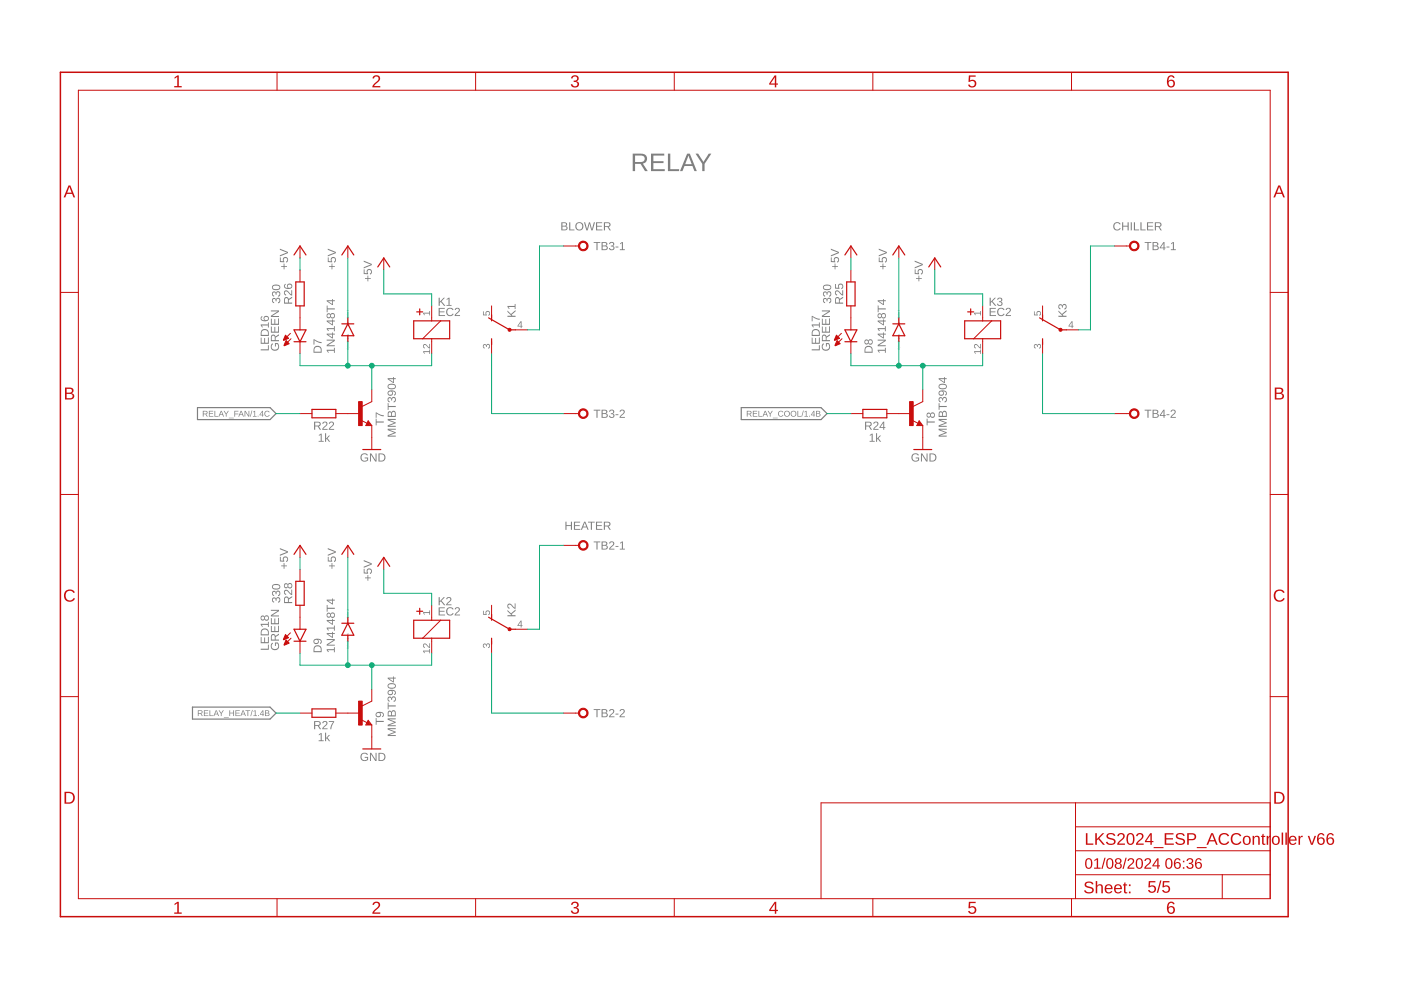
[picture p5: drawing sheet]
<svg xmlns="http://www.w3.org/2000/svg" width="297mm" height="210mm" viewBox="0 0 297 210" stroke-linecap="round" stroke-linejoin="round" font-family="sans-serif">
<g fill="#808080">
<path d="M102.4 66h.2v.7h.4a.5 .5 0 0 1 .3-.7 .5 .5 0 0 1 .6 .3 .5 .5 0 0 1-.4 .6l.2-.5a.34 .34 0 0 0-.4-.2 .34 .34 0 0 0-.1 .5v.2h-.8z"/>
<path d="M102.5 73.1l.4-.1 .2 .3a.4 .4 0 0 1 .5-.4 .4 .4 0 0 1 .3 .5l-.2 .5h-.2v-.2a.3 .3 0 0 0 .2-.4 .3 .3 0 0 0-.4-.1l-.1 .4h-.2a.29 .29 0 0 0-.1-.4 .29 .29 0 0 0-.4 .2 .29 .29 0 0 0 .3 .3v.2l-.4-.3z"/>
<path d="M89.7 66.3h1.3v-.4h.2v1h-.2v-.4h-1.1l.2 .3h-.2z"/>
<path d="M102.4 129.5h.2v.7h.4a.5 .5 0 0 1 .3-.7 .5 .5 0 0 1 .6 .3 .5 .5 0 0 1-.4 .6l.2-.5a.34 .34 0 0 0-.4-.3 .34 .34 0 0 0-.1 .6v.2l-.8-.1z"/>
<path d="M102.5 136.6l.4-.1 .2 .2a.4 .4 0 0 1 .5-.3 .4 .4 0 0 1 .3 .5l-.2 .5h-.2v-.2a.3 .3 0 0 0 .2-.4 .3 .3 0 0 0-.4-.1l-.1 .4h-.2a.29 .29 0 0 0-.1-.5 .29 .29 0 0 0-.4 .2 .29 .29 0 0 0 .3 .4v.2l-.4-.3z"/>
<path d="M89.7 129.8h1.3v-.4h.2v1h-.2v-.4h-1.1l.2 .3h-.2z"/>
<path d="M219.2 66h.2v.7h.4a.5 .5 0 0 1 .3-.7 .5 .5 0 0 1 .7 .3 .5 .5 0 0 1-.4 .6l.2-.5a.34 .34 0 0 0-.5-.2 .34 .34 0 0 0-.1 .5v.2h-.8z"/>
<path d="M219.3 73.1l.4-.1 .2 .3a.4 .4 0 0 1 .5-.4 .4 .4 0 0 1 .3 .5l-.2 .5h-.2v-.2a.3 .3 0 0 0 .3-.4 .3 .3 0 0 0-.5-.1l-.1 .4h-.1a.29 .29 0 0 0-.2-.4 .29 .29 0 0 0-.4 .2 .29 .29 0 0 0 .3 .3v.2l-.4-.3z"/>
<path d="M206.5 66.3h1.3v-.4h.2v1h-.2v-.4h-1.1l.2 .3h-.1z"/>
<path d="M73.6 73.8v.2l.3-.2v.3l-.1-.3-.2 .3zM73.7 73.5h.2v.2h.2h-.5zM73.7 73.6a.1 .1 0 0 0 .2 0 .1 .1 0 0 0-.2 0zM73.6 73.3l.3 .1zM73.7 73.1l.1 .1 .1-.1v.1l-.2 .1zM73.7 72.8l.1-.1v.2l.1-.1v.2h-.2zM73.7 72.8l.1 .1zM73.5 72.5a.25 .25 0 0 1 .5 0 .25 .25 0 0 1-.5 0zM73.6 72.5a.15 .15 0 0 0 .3 0 .15 .15 0 0 0-.3 0zM73.6 72.1l.3 .1h-.3zM73.5 71.8h.4v.2h-.2v-.2zM73.7 71.9a.1 .1 0 0 0 .2 0 .1 .1 0 0 0-.2 0zM73.7 71.5h.1v.2l.1-.2v.2h-.2zM73.7 71.5l.1 .2zM73.6 71.3l.3 .1h-.3zM73.6 70.9l.3-.1v.2h-.3z"/>
<path d="M73.6 68.7v.3l.3-.3v.3l-.1-.2-.2 .2zM73.7 68.4h.2v.2h.2h-.5zM73.7 68.5a.1 .1 0 0 0 .2 0 .1 .1 0 0 0-.2 0zM73.6 68.3h.3zM73.7 68l.1 .1 .1-.1v.1l-.2 .1zM73.7 67.7h.1v.2l.1-.2v.2h-.2zM73.7 67.7l.1 .2zM73.5 67.4a.25 .25 0 0 1 .5 0 .25 .25 0 0 1-.5 0zM73.6 67.4a.15 .15 0 0 0 .3 0 .15 .15 0 0 0-.3 0zM73.6 67l.3 .1h-.3zM73.5 66.7h.4v.2h-.2v-.1zM73.7 66.8a.1 .1 0 0 0 .2 0 .1 .1 0 0 0-.2 0zM73.7 66.4h.1v.2l.1-.2v.2h-.2zM73.7 66.5l.1 .1zM73.6 66.2l.3 .1h-.3zM73.6 65.8l.3 .1v-.2v.3l-.2-.2-.1 .2z"/>
<path d="M190.4 73.8l.1 .2 .2-.2v.3v-.3l-.3 .3zM190.5 73.5h.2v.2h.2h-.4zM190.5 73.6a.1 .1 0 0 0 .2 0 .1 .1 0 0 0-.2 0zM190.5 73.3l.3 .1zM190.5 73.1l.2 .1v-.1l.1 .1-.3 .1zM190.5 72.8l.1-.1v.2l.2-.1-.1 .2h-.2zM190.5 72.8l.1 .1zM190.4 72.5a.2 .2 0 0 1 .4 0 .2 .2 0 0 1-.4 0zM190.4 72.5a.15 .15 0 0 0 .3 0 .15 .15 0 0 0-.3 0zM190.5 72.1l.3 .1h-.3zM190.3 71.8h.5v.2h-.3v-.2zM190.5 71.9a.1 .1 0 0 0 .2 0 .1 .1 0 0 0-.2 0zM190.5 71.5h.1v.2l.2-.2-.1 .2h-.2zM190.5 71.5l.1 .2zM190.5 71.3l.3 .1h-.3zM190.4 70.9l.4-.1v.2h-.4z"/>
<path d="M190.4 68.7l.1 .3 .2-.3v.3v-.2l-.3 .2zM190.5 68.4h.2v.2h.2h-.4zM190.5 68.5a.1 .1 0 0 0 .2 0 .1 .1 0 0 0-.2 0zM190.5 68.3h.3zM190.5 68l.2 .1v-.1l.1 .1-.3 .1zM190.5 67.7h.1v.2l.2-.2-.1 .2h-.2zM190.5 67.7l.1 .2zM190.4 67.4a.2 .2 0 0 1 .4 0 .2 .2 0 0 1-.4 0zM190.4 67.4a.15 .15 0 0 0 .3 0 .15 .15 0 0 0-.3 0zM190.5 67l.3 .1h-.3zM190.3 66.7h.5v.2h-.3v-.1zM190.5 66.8a.1 .1 0 0 0 .2 0 .1 .1 0 0 0-.2 0zM190.5 66.4h.1v.2l.2-.2-.1 .2h-.2zM190.5 66.5l.1 .1zM190.5 66.2l.3 .1h-.3zM190.4 65.8l.3 .1 .1-.2v.3l-.3-.2-.1 .2z"/>
<path d="M73.6 137.3v.2l.3-.2v.2l-.1-.2-.2 .3zM73.7 137h.2v.2h.2h-.5zM73.7 137.1a.1 .1 0 0 0 .2 0 .1 .1 0 0 0-.2 0zM73.6 136.8l.3 .1zM73.7 136.6l.1 .1 .1-.2v.2l-.2 .1zM73.7 136.2h.1v.2l.1-.1v.1h-.2zM73.7 136.3l.1 .1zM73.5 136a.25 .25 0 0 1 .5 0 .25 .25 0 0 1-.5 0zM73.6 136a.15 .15 0 0 0 .3 0 .15 .15 0 0 0-.3 0zM73.6 135.6l.3 .1h-.3zM73.5 135.3h.4v.2h-.2v-.2zM73.7 135.4a.1 .1 0 0 0 .2 0 .1 .1 0 0 0-.2 0zM73.7 135l.1-.1v.3l.1-.2v.2h-.2zM73.7 135l.1 .2zM73.6 134.7l.3 .2h-.3zM73.6 134.4l.3-.1v.2h-.3z"/>
<path d="M73.6 132.2v.2l.3-.2v.3l-.1-.3-.2 .3zM73.7 131.9h.2v.2h.2h-.5zM73.7 132a.1 .1 0 0 0 .2 0 .1 .1 0 0 0-.2 0zM73.6 131.8h.3zM73.7 131.5l.1 .1 .1-.1v.1l-.2 .1zM73.7 131.2l.1-.1v.3l.1-.2v.2h-.2zM73.7 131.2l.1 .2zM73.5 130.9a.25 .25 0 0 1 .5 0 .25 .25 0 0 1-.5 0zM73.6 130.9a.15 .15 0 0 0 .3 0 .15 .15 0 0 0-.3 0zM73.6 130.5l.3 .1h-.3zM73.5 130.2h.4v.2h-.2v-.2zM73.7 130.3a.1 .1 0 0 0 .2 0 .1 .1 0 0 0-.2 0zM73.7 129.9h.1v.2l.1-.2v.2h-.2zM73.7 129.9l.1 .2zM73.6 129.7l.3 .1h-.3zM73.6 129.2l.3 .2v-.2v.3l-.2-.2-.1 .1z"/>
<path d="M134.1 32.6h1.8a1.07 1.07 0 0 1 1.3 .8 1.07 1.07 0 0 1-.9 1.3l1 1.6h-.5l-1-1.6h-1.2v1.6h-.5zM134.6 33v1.3h1.3a.7 .7 0 0 0 .8-.6 .7 .7 0 0 0-.9-.7zM138 32.6h2.8v.4h-2.3v1.2h2.2v.4h-2.2v1.3h2.4v.4h-2.9zM141.6 32.6h.5v3.3h1.9v.4h-2.4zM145.7 32.6h.6l1.4 3.7h-.5l-.4-1.1h-1.7l-.4 1.1h-.5zM146 33l-.7 1.8h1.4zM147.5 32.6h.5l1.1 1.7 1.2-1.7h.5l-1.4 2.1v1.6h-.5v-1.6z"/>
<path d="M82.2 90.9h1.7v.2h-1.5l1.5 .6v.1l-1.5 .6h1.5v.2h-1.7v-.3l1.5-.6-1.5-.5zM82.2 88.8h1.7v.2h-1.5l1.5 .6v.1l-1.5 .6h1.5v.2h-1.7v-.3l1.5-.5-1.5-.6zM82.4 87.3l.4-.1 .2 .3a.47 .47 0 0 1 .6-.4 .47 .47 0 0 1 .3 .6v.7h-1.7zM82.4 87.5v.7h.5v-.7zM83.2 87.4l-.1 .8h.6l-.1-.8zM82.2 85.5h.2v.6h1.5v.2h-1.5v.6h-.2zM82.3 84.3l.5-.1 .2 .4a.51 .51 0 0 1 .8-.4 .51 .51 0 0 1 .1 .8l-.4 .3v-.2a.35 .35 0 0 0 .3-.5 .35 .35 0 0 0-.6-.1l-.1 .4h-.2a.33 .33 0 0 0-.1-.5 .33 .33 0 0 0-.5 .3 .33 .33 0 0 0 .3 .4v.2l-.4-.3zM82.3 83a1.03 1.03 0 0 1 1.6 .4v.3l-.3 .2-.1-.2 .2-.1a.48 .48 0 0 0-.1-.5 .48 .48 0 0 0-.5-.1 .56 .56 0 0 1 0 .8 .56 .56 0 0 1-.8 0 .56 .56 0 0 1 0-.8zM82.4 83.4a.4 .4 0 0 0 .8 0 .4 .4 0 0 0-.8 0zM82.3 81.6a1.02 1.02 0 0 1 1.6 .4 .95 .95 0 0 1-.9 .6 .95 .95 0 0 1-.8-.7zM82.4 81.8a.66 .66 0 0 0 .4 .6 .66 .66 0 0 0 .7-.1 .41 .41 0 0 0 .2-.6 .41 .41 0 0 0-.6-.1zM82.2 80.2h1.2v-.3h.1v.3h.4v.2h-.4v.8h-.1l-1.2-.8zM82.4 80.4l1 .6v-.6z"/>
<path d="M76.6 96.3a.9 .9 0 0 1 1.4 .2l-.2 .1a.68 .68 0 0 0-1 0 .68 .68 0 0 0 0 .9 .68 .68 0 0 0 .9 .1l.1-.4h-.5v-.2h.7v.6a.94 .94 0 0 1-1.3 .1 .94 .94 0 0 1-.1-1.4zM78.4 96.1h.3l.9 1.5v-1.5h.2v1.8h-.2l-1-1.5v1.5h-.2zM80.2 96.1h.6a.86 .86 0 0 1 .9 .9 .86 .86 0 0 1-.8 .9h-.7zM80.5 96.3v1.4a.73 .73 0 0 0 1-.7 .73 .73 0 0 0-1-.7z"/>
<path d="M67.6 92.2l.6-.3v1.6h.4v.2h-1v-.2h.4v-1.3l-.4 .2zM68.9 91.9h.2v1.1l.6-.7h.3l-.6 .6 .6 .8h-.3l-.4-.6-.2 .1v.5h-.2z"/>
<path d="M69.3 74.2h1.5v-.5h.2v1.1h-.2v-.4h-1.3l.3 .4h-.3zM69.3 72h1.7v.3l-1.5 .9h1.5v.2h-1.7v-.3l1.4-.9h-1.4zM69.3 70.7h1.1v-.2h.2v.2h.4v.2h-.4v.9h-.2l-1.1-.8zM69.5 70.9l.9 .7v-.7zM69.3 69.6h1.5v-.4h.2v1h-.2v-.4h-1.3l.3 .4h-.3zM69.3 68h1.1v-.3h.2v.3h.4v.2h-.4v.8h-.2l-1.1-.8zM69.5 68.2l.9 .6v-.6zM69.4 66.6l.4-.2 .3 .3a.5 .5 0 0 1 .7-.1 .5 .5 0 0 1 0 .7 .5 .5 0 0 1-.7-.1 .47 .47 0 0 1-.7 .2 .47 .47 0 0 1-.1-.7zM69.4 67a.32 .32 0 0 0 .6 0 .32 .32 0 0 0-.6 0zM70.2 66.9a.36 .36 0 0 0 .7 0 .36 .36 0 0 0-.7 0zM69.3 64.8h.2v.6h1.5v.2h-1.5v.6h-.2zM69.3 63.7h1.1v-.3h.2v.3h.4v.2h-.4v.8h-.2l-1.1-.8zM69.5 63.9l.9 .6v-.6z"/>
<path d="M69.8 56.4h.5v-.5h.2v.5h.5v.2h-.5v.5h-.2v-.5h-.5zM69.5 54.6h.2v.8h.5a.59 .59 0 0 1 .3-.9 .59 .59 0 0 1 .8 .4 .59 .59 0 0 1-.5 .8v-.3a.38 .38 0 0 0 .2-.5 .38 .38 0 0 0-.6-.1 .38 .38 0 0 0 0 .6v.2h-.9zM69.5 52.7l1.7 .7v.3l-1.7 .7v-.3l1.5-.6-1.5-.5z"/>
<path d="M57.6 72.9l.2-.1 .1 .2a.68 .68 0 0 0-.1 .9 .68 .68 0 0 0 1 .1 .68 .68 0 0 0 .1-.9l-.4-.1v.5h-.2v-.8h.6a.91 .91 0 0 1 .2 1.3 .91 .91 0 0 1-1.3 .2 .91 .91 0 0 1-.2-1.3zM57.6 71.1l.5-.1 .3 .4 .8-.5v.2l-.8 .5v.5h.8v.2h-1.8zM57.7 71.3l-.1 .8h.7l-.1-.8zM57.4 69.2h.2v1.1h.6v-1h.2v1h.6v-1.1h.2v1.3h-1.8zM57.4 67.6h.2v1h.6v-1h.2v1h.6v-1.1h.2v1.4h-1.8zM57.4 65.8h1.8v.3l-1.5 .9h1.5v.2h-1.8v-.3l1.5-.9h-1.5z"/>
<path d="M57.8 63.3l.5-.1 .2 .3a.51 .51 0 0 1 .8-.3 .51 .51 0 0 1 .1 .8l-.4 .3-.1-.2a.35 .35 0 0 0 .4-.5 .35 .35 0 0 0-.6-.1l-.1 .4h-.2a.33 .33 0 0 0-.1-.5 .33 .33 0 0 0-.5 .2 .33 .33 0 0 0 .3 .5v.2l-.4-.4zM57.8 61.9l.5-.1 .2 .3a.51 .51 0 0 1 .8-.3 .51 .51 0 0 1 .1 .8l-.4 .3-.1-.2a.35 .35 0 0 0 .4-.5 .35 .35 0 0 0-.6-.1l-.1 .4h-.2a.33 .33 0 0 0-.1-.5 .33 .33 0 0 0-.5 .3 .33 .33 0 0 0 .3 .4v.2l-.4-.4zM57.8 60.6a1.02 1.02 0 0 1 1.6 .3 .95 .95 0 0 1-.9 .6 .95 .95 0 0 1-.8-.6zM57.9 60.8a.66 .66 0 0 0 .4 .5 .66 .66 0 0 0 .6 0 .41 .41 0 0 0 .3-.6 .41 .41 0 0 0-.7-.1z"/>
<path d="M59.6 56.4h.5v-.5h.2v.5h.5v.2h-.5v.5h-.2v-.5h-.5zM59.3 54.6h.2v.8h.6a.59 .59 0 0 1 .2-.9 .59 .59 0 0 1 .8 .4 .59 .59 0 0 1-.4 .8l-.1-.3a.38 .38 0 0 0 .2-.5 .38 .38 0 0 0-.6-.1 .38 .38 0 0 0 .1 .6v.2h-1zM59.3 52.7l1.8 .7v.3l-1.8 .7v-.3l1.6-.6-1.6-.5z"/>
<path d="M77.4 58.9h.5v-.5h.2v.5h.5v.2h-.5v.5h-.2v-.5h-.5zM77.1 57.1h.2v.8h.5a.59 .59 0 0 1 .3-.8 .59 .59 0 0 1 .8 .4 .59 .59 0 0 1-.5 .7v-.2a.38 .38 0 0 0 .2-.6 .38 .38 0 0 0-.6 0 .38 .38 0 0 0 0 .5v.3l-.9-.1zM77.1 55.3l1.7 .7v.2l-1.7 .7v-.2l1.5-.6-1.5-.6z"/>
<path d="M199 90.9h1.7v.2h-1.5l1.5 .6v.1l-1.5 .6h1.5v.2h-1.7v-.3l1.5-.6-1.5-.5zM199 88.8h1.7v.2h-1.5l1.5 .6v.1l-1.5 .6h1.5v.2h-1.7v-.3l1.5-.5-1.5-.6zM199.2 87.3l.4-.1 .2 .3a.47 .47 0 0 1 .6-.4 .47 .47 0 0 1 .3 .6v.7h-1.7zM199.3 87.5l-.1 .7h.5v-.7zM200.1 87.4l-.2 .8h.6v-.8zM199 85.5h.2v.6h1.5v.2h-1.5v.6h-.2zM199.1 84.3l.5-.1 .2 .4a.51 .51 0 0 1 .8-.4 .51 .51 0 0 1 .1 .8l-.4 .3v-.2a.35 .35 0 0 0 .3-.5 .35 .35 0 0 0-.6-.1v.4h-.2a.33 .33 0 0 0-.2-.5 .33 .33 0 0 0-.5 .3 .33 .33 0 0 0 .4 .4l-.1 .2-.4-.3zM199.1 83a1.03 1.03 0 0 1 1.7 .4l-.1 .3-.3 .2v-.2l.1-.1a.48 .48 0 0 0-.1-.5 .48 .48 0 0 0-.5-.1 .56 .56 0 0 1 0 .8 .56 .56 0 0 1-.8 0 .56 .56 0 0 1 0-.8zM199.2 83.4a.4 .4 0 0 0 .8 0 .4 .4 0 0 0-.8 0zM199.1 81.6a1.02 1.02 0 0 1 1.7 .4 .95 .95 0 0 1-.9 .6 .95 .95 0 0 1-.9-.7zM199.2 81.8a.66 .66 0 0 0 .4 .6 .66 .66 0 0 0 .7-.1 .41 .41 0 0 0 .2-.6 .41 .41 0 0 0-.6-.1zM199 80.2h1.2v-.3h.1v.3h.4v.2h-.4v.8h-.1l-1.2-.8zM199.3 80.4l.9 .6v-.6z"/>
<path d="M193.5 96.3a.9 .9 0 0 1 1.3 .2l-.2 .1a.68 .68 0 0 0-.9 0 .68 .68 0 0 0-.1 .9 .68 .68 0 0 0 .9 .1l.2-.4h-.6v-.2h.8v.6a.94 .94 0 0 1-1.4 .1 .94 .94 0 0 1 0-1.4zM195.3 96.1h.2l1 1.5-.1-1.5h.3v1.8h-.3l-.9-1.5v1.5h-.2zM197.1 96.1h.5a.86 .86 0 0 1 .9 .9 .86 .86 0 0 1-.8 .9h-.6zM197.3 96.3v1.4a.73 .73 0 0 0 1-.7 .73 .73 0 0 0-1-.7z"/>
<path d="M184.4 92.2l.6-.3v1.6h.4v.2h-1v-.2h.4v-1.3l-.4 .2zM185.7 91.9h.3v1.1l.5-.7h.3l-.5 .6 .5 .8h-.2l-.5-.6-.1 .1v.5h-.3z"/>
<path d="M186.1 74.2h1.5v-.5h.2v1.1h-.2v-.4h-1.3l.3 .4h-.2zM186.1 72h1.7v.3l-1.5 .9h1.5v.2h-1.7v-.3l1.5-.9h-1.5zM186.1 70.7h1.1v-.2h.2v.2h.4v.2h-.4v.9h-.2l-1.1-.8zM186.3 70.9l.9 .7v-.7zM186.1 69.6h1.5v-.4h.2v1h-.2v-.4h-1.3l.3 .4h-.2zM186.1 68h1.1v-.3h.2v.3h.4v.2h-.4v.8h-.2l-1.1-.8zM186.3 68.2l.9 .6v-.6zM186.2 66.6l.4-.2 .3 .3a.5 .5 0 0 1 .7-.1 .5 .5 0 0 1 .1 .7 .5 .5 0 0 1-.8-.1 .47 .47 0 0 1-.7 .2 .47 .47 0 0 1-.1-.7zM186.2 67a.32 .32 0 0 0 .6 0 .32 .32 0 0 0-.6 0zM187 66.9a.36 .36 0 0 0 .7 0 .36 .36 0 0 0-.7 0zM186.1 64.8h.2v.6h1.5v.2h-1.5v.6h-.2zM186.1 63.7h1.1v-.3h.2v.3h.4v.2h-.4v.8h-.2l-1.1-.8zM186.3 63.9l.9 .6v-.6z"/>
<path d="M186.6 56.4h.5v-.5h.2v.5h.5v.2h-.5v.5h-.2v-.5h-.5zM186.3 54.6h.2v.8h.5a.59 .59 0 0 1 .3-.9 .59 .59 0 0 1 .8 .4 .59 .59 0 0 1-.5 .8v-.3a.38 .38 0 0 0 .2-.5 .38 .38 0 0 0-.6-.1 .38 .38 0 0 0 0 .6v.2h-.9zM186.3 52.7l1.7 .7v.3l-1.7 .7v-.3l1.5-.6-1.5-.5z"/>
<path d="M174.4 72.9l.2-.1 .1 .2a.68 .68 0 0 0 0 .9 .68 .68 0 0 0 .9 .1 .68 .68 0 0 0 .1-.9l-.4-.1v.5h-.2v-.8h.6a.91 .91 0 0 1 .2 1.3 .91 .91 0 0 1-1.3 .2 .91 .91 0 0 1-.2-1.3zM174.4 71.1l.5-.1 .3 .4 .8-.5v.2l-.7 .5v.5h.7v.2h-1.7zM174.5 71.3l-.1 .8h.7l-.1-.8zM174.3 69.2h.1v1.1h.6v-1h.2v1h.6v-1.1h.2v1.3h-1.7zM174.3 67.6h.1v1h.6v-1h.2v1h.6v-1.1h.2v1.4h-1.7zM174.3 65.8h1.7v.3l-1.5 .9h1.5v.2h-1.7v-.3l1.4-.9h-1.4z"/>
<path d="M174.6 63.3l.5-.1 .2 .3a.51 .51 0 0 1 .8-.3 .51 .51 0 0 1 .1 .8l-.4 .3v-.2a.35 .35 0 0 0 .3-.5 .35 .35 0 0 0-.6-.1l-.1 .4h-.1a.33 .33 0 0 0-.2-.5 .33 .33 0 0 0-.5 .2 .33 .33 0 0 0 .3 .5v.2l-.4-.4zM174.6 61.9l.5-.1 .2 .3a.51 .51 0 0 1 .8-.3 .51 .51 0 0 1 .1 .8l-.4 .3v-.2a.35 .35 0 0 0 .3-.5 .35 .35 0 0 0-.6-.1l-.1 .4h-.1a.33 .33 0 0 0-.2-.5 .33 .33 0 0 0-.5 .3 .33 .33 0 0 0 .3 .4v.2l-.4-.4zM174.6 60.6a1.02 1.02 0 0 1 1.6 .3 .95 .95 0 0 1-.8 .6 .95 .95 0 0 1-.9-.6zM174.7 60.8a.66 .66 0 0 0 .4 .5 .66 .66 0 0 0 .7 0 .41 .41 0 0 0 .2-.6 .41 .41 0 0 0-.6-.1z"/>
<path d="M176.4 56.4h.6v-.5h.1v.5h.6v.2h-.6v.5h-.1v-.5h-.6zM176.2 54.6h.1v.8h.6a.59 .59 0 0 1 .2-.9 .59 .59 0 0 1 .9 .4 .59 .59 0 0 1-.5 .8v-.3a.38 .38 0 0 0 .1-.5 .38 .38 0 0 0-.6-.1 .38 .38 0 0 0 .1 .6v.2h-.9zM176.2 52.7l1.7 .7v.3l-1.7 .7v-.3l1.5-.6-1.5-.5z"/>
<path d="M194.2 58.9h.5v-.5h.2v.5h.5v.2h-.5v.5h-.2v-.5h-.5zM193.9 57.1h.2v.8h.6a.59 .59 0 0 1 .2-.8 .59 .59 0 0 1 .8 .4 .59 .59 0 0 1-.4 .7l-.1-.2a.38 .38 0 0 0 .2-.6 .38 .38 0 0 0-.6 0 .38 .38 0 0 0 .1 .5v.3l-1-.1zM193.9 55.3l1.8 .7v.2l-1.8 .7v-.2l1.5-.6-1.5-.6z"/>
<path d="M82.2 154.4h1.7v.2h-1.5l1.5 .5v.2l-1.5 .6 1.5-.1v.3h-1.7v-.3l1.5-.6-1.5-.5zM82.2 152.3h1.7v.2h-1.5l1.5 .6v.1l-1.5 .6h1.5v.2h-1.7v-.3l1.5-.6-1.5-.5zM82.4 150.7h.4l.2 .3a.47 .47 0 0 1 .6-.4 .47 .47 0 0 1 .3 .6v.7h-1.7zM82.4 151v.7h.5v-.7zM83.2 150.9l-.1 .8h.6l-.1-.8zM82.2 149h.2v.6h1.5v.2h-1.5v.6h-.2zM82.3 147.8l.5-.1 .2 .3a.51 .51 0 0 1 .8-.3 .51 .51 0 0 1 .1 .8l-.4 .3v-.2a.35 .35 0 0 0 .3-.5 .35 .35 0 0 0-.6-.1l-.1 .4h-.2a.33 .33 0 0 0-.1-.5 .33 .33 0 0 0-.5 .3 .33 .33 0 0 0 .3 .4v.2l-.4-.4zM82.3 146.5a1.03 1.03 0 0 1 1.6 .4v.3l-.3 .2-.1-.2 .2-.1a.48 .48 0 0 0-.1-.5 .48 .48 0 0 0-.5-.1 .56 .56 0 0 1 0 .8 .56 .56 0 0 1-.8 0 .56 .56 0 0 1 0-.8zM82.4 146.9a.4 .4 0 0 0 .8 0 .4 .4 0 0 0-.8 0zM82.3 145.1a1.02 1.02 0 0 1 1.6 .3 .95 .95 0 0 1-.9 .6 .95 .95 0 0 1-.8-.6zM82.4 145.3a.66 .66 0 0 0 .4 .5 .66 .66 0 0 0 .7 0 .41 .41 0 0 0 .2-.6 .41 .41 0 0 0-.6-.1zM82.2 143.7h1.2v-.3h.1v.3h.4v.2h-.4v.8h-.1l-1.2-.8zM82.4 143.9l1 .6v-.6z"/>
<path d="M76.6 159.8a.9 .9 0 0 1 1.4 .2l-.2 .1a.68 .68 0 0 0-1-.1 .68 .68 0 0 0 0 1 .68 .68 0 0 0 .9 .1l.1-.4h-.5v-.2h.7v.6a.94 .94 0 0 1-1.3 .1 .94 .94 0 0 1-.1-1.4zM78.4 159.6h.3l.9 1.5v-1.5h.2v1.7h-.2l-1-1.4v1.4h-.2zM80.2 159.6h.6a.86 .86 0 0 1 .9 .8 .86 .86 0 0 1-.8 .9h-.7zM80.5 159.8v1.4a.73 .73 0 0 0 1-.7 .73 .73 0 0 0-1-.7z"/>
<path d="M67.6 155.7l.6-.3v1.6h.4v.2h-1v-.2h.4v-1.4l-.4 .3zM68.9 155.3h.2v1.2l.6-.7h.3l-.6 .6 .6 .8h-.3l-.4-.7-.2 .2v.5h-.2z"/>
<path d="M69.3 137.6h1.5v-.4h.2v1.1h-.2v-.4h-1.3l.3 .3h-.3zM69.3 135.5h1.7v.3l-1.5 .9h1.5v.2h-1.7v-.3l1.4-.9h-1.4zM69.3 134.2h1.1v-.2h.2v.2h.4v.2h-.4v.8h-.2l-1.1-.7zM69.5 134.4l.9 .6v-.6zM69.3 133.1h1.5v-.5h.2v1.1h-.2v-.4h-1.3l.3 .4h-.3zM69.3 131.4h1.1v-.2h.2v.2h.4v.2h-.4v.9h-.2l-1.1-.8zM69.5 131.6l.9 .7v-.7zM69.4 130l.4-.1 .3 .3a.5 .5 0 0 1 .7-.2 .5 .5 0 0 1 0 .8 .5 .5 0 0 1-.7-.1 .47 .47 0 0 1-.7 .2 .47 .47 0 0 1-.1-.7zM69.4 130.4a.32 .32 0 0 0 .6 0 .32 .32 0 0 0-.6 0zM70.2 130.4a.36 .36 0 0 0 .7 0 .36 .36 0 0 0-.7 0zM69.3 128.3h.2v.6h1.5v.2h-1.5v.6h-.2zM69.3 127.1h1.1v-.2h.2v.2h.4v.2h-.4v.9h-.2l-1.1-.8zM69.5 127.3l.9 .7v-.7z"/>
<path d="M69.8 119.9h.5v-.5h.2v.5h.5v.2h-.5v.5h-.2v-.5h-.5zM69.5 118.1h.2v.7l.5 .1a.59 .59 0 0 1 .3-.9 .59 .59 0 0 1 .8 .4 .59 .59 0 0 1-.5 .8v-.3a.38 .38 0 0 0 .2-.5 .38 .38 0 0 0-.6-.1 .38 .38 0 0 0 0 .6v.2l-.9-.1zM69.5 116.2l1.7 .7v.3l-1.7 .7v-.3l1.5-.6-1.5-.5z"/>
<path d="M57.6 136.4l.2-.1 .1 .2a.68 .68 0 0 0-.1 .9 .68 .68 0 0 0 1 .1 .68 .68 0 0 0 .1-1l-.4-.1v.6h-.2v-.8h.6a.91 .91 0 0 1 .2 1.3 .91 .91 0 0 1-1.3 .2 .91 .91 0 0 1-.2-1.3zM57.6 134.6l.5-.2 .3 .4 .8-.5v.3l-.8 .5v.5h.8v.2h-1.8zM57.7 134.8l-.1 .8h.7l-.1-.8zM57.4 132.7h.2v1.1h.6v-1h.2v1h.6v-1.1h.2v1.3h-1.8zM57.4 131.1h.2v1h.6v-1h.2v1h.6v-1.1h.2v1.4h-1.8zM57.4 129.3h1.8v.3l-1.5 .9h1.5v.2h-1.8v-.3l1.5-.9h-1.5z"/>
<path d="M57.8 126.8l.5-.1 .2 .3a.51 .51 0 0 1 .8-.3 .51 .51 0 0 1 .1 .8l-.4 .3-.1-.2a.35 .35 0 0 0 .4-.5 .35 .35 0 0 0-.6-.2l-.1 .5h-.2a.33 .33 0 0 0-.1-.5 .33 .33 0 0 0-.5 .2 .33 .33 0 0 0 .3 .4v.3l-.4-.4zM57.8 125.4l.5-.1 .2 .3a.51 .51 0 0 1 .8-.3 .51 .51 0 0 1 .1 .8l-.4 .3-.1-.2a.35 .35 0 0 0 .4-.5 .35 .35 0 0 0-.6-.1l-.1 .4h-.2a.33 .33 0 0 0-.1-.5 .33 .33 0 0 0-.5 .2 .33 .33 0 0 0 .3 .5v.2l-.4-.4zM57.8 124.1a1.02 1.02 0 0 1 1.6 .3 .95 .95 0 0 1-.9 .6 .95 .95 0 0 1-.8-.6zM57.9 124.2a.66 .66 0 0 0 .4 .6 .66 .66 0 0 0 .6-.1 .41 .41 0 0 0 .3-.5 .41 .41 0 0 0-.7-.2z"/>
<path d="M59.6 119.9h.5v-.5h.2v.5h.5v.2h-.5v.5h-.2v-.5h-.5zM59.3 118.1h.2v.7l.6 .1a.59 .59 0 0 1 .2-.9 .59 .59 0 0 1 .8 .4 .59 .59 0 0 1-.4 .8l-.1-.3a.38 .38 0 0 0 .2-.5 .38 .38 0 0 0-.6-.1 .38 .38 0 0 0 .1 .6v.2l-1-.1zM59.3 116.2l1.8 .7v.3l-1.8 .7v-.3l1.6-.6-1.6-.5z"/>
<path d="M77.4 122.4h.5v-.5h.2v.5h.5v.2h-.5v.5h-.2v-.5h-.5zM77.1 120.6h.2v.8h.5a.59 .59 0 0 1 .3-.8 .59 .59 0 0 1 .8 .3 .59 .59 0 0 1-.5 .8v-.2a.38 .38 0 0 0 .2-.6 .38 .38 0 0 0-.6-.1 .38 .38 0 0 0 0 .6v.2h-.9zM77.1 118.7l1.7 .7v.3l-1.7 .7v-.3l1.5-.5-1.5-.6z"/>
<path d="M119.9 110.6h.2v.7h.9v-.7h.3v1.7h-.3v-.8h-.9v.8h-.2zM121.7 110.6h1.3v.2h-1.1v.6h1v.1h-1v.6h1.1v.2h-1.3zM123.9 110.6h.2l.7 1.7h-.2l-.2-.5h-.8l-.2 .5h-.3zM124 110.8l-.3 .8h.6zM124.7 110.6h1.4v.2h-.6v1.5h-.2v-1.5h-.6zM126.4 110.6h1.3v.2h-1.1v.6h1v.1h-1v.6h1.1v.2h-1.3zM128 110.6h.8a.5 .5 0 0 1 .6 .4 .5 .5 0 0 1-.4 .6l.5 .7h-.3l-.4-.7h-.5v.7h-.3zM128.3 110.8v.6h.5a.32 .32 0 0 0 .4-.3 .32 .32 0 0 0-.4-.3z"/>
<path d="M119 47.1l1.2 .2v.4l-.3 .2a.47 .47 0 0 1 .4 .6 .47 .47 0 0 1-.6 .3h-.7zM119.2 47.3v.6l.8-.2-.1-.3zM119.2 48v.7l.7-.1 .2-.1-.2-.4zM120.7 47.1h.2v1.6h.9v.1h-1.1zM121.9 48a.9 .9 0 0 1 1.8 0 .9 .9 0 0 1-1.8 0zM122.4 47.5a.7 .7 0 0 0 .2 1.1 .7 .7 0 0 0 1-.6 .7 .7 0 0 0-.9-.7zM123.8 47.1h.3l.4 1.5 .4-1.5h.2l.4 1.5 .4-1.5h.3l-.6 1.7h-.2l-.4-1.4-.4 1.4h-.3zM126.4 47.1h1.3v.2h-1.1v.6h1v.2h-1v.6h1.1v.1h-1.3zM128 47.1h.8a.5 .5 0 0 1 .6 .4 .5 .5 0 0 1-.4 .6l.5 .7h-.3l-.4-.7h-.5v.7h-.3zM128.3 47.3v.7h.5a.32 .32 0 0 0 .4-.4 .32 .32 0 0 0-.4-.3z"/>
<path d="M236.2 47.3a.86 .86 0 0 1 1.4 .2l-.2 .1a.63 .63 0 0 0-1 0 .63 .63 0 0 0 .1 .9 .63 .63 0 0 0 .9-.2l.2 .1a.88 .88 0 0 1-1.3 .3 .88 .88 0 0 1-.1-1.4zM237.9 47.1h.2v.8h1v-.8h.2v1.7h-.2v-.7h-1v.7h-.2zM239.7 47.1h.3v1.7h-.3zM240.4 47.1h.2v1.6h.9v.1h-1.1zM241.8 47.1h.2v1.6h.9v.1h-1.1zM243.2 47.1h1.3v.2h-1.1v.6h1v.2h-1v.6h1.1v.1h-1.3zM244.8 47.1h.9a.5 .5 0 0 1 .6 .4 .5 .5 0 0 1-.5 .6l.5 .7h-.2l-.5-.7h-.5v.7h-.3zM245.1 47.3v.7h.5a.32 .32 0 0 0 .4-.4 .32 .32 0 0 0-.4-.3z"/>
<path d="M93 65.3h1.3v.2h-1.1v.5h1v.2h-1v.6h1.2v.2h-1.4zM94.8 65.5a.86 .86 0 0 1 1.4 .2l-.3 .1a.63 .63 0 0 0-.9-.1 .63 .63 0 0 0 .1 1 .63 .63 0 0 0 .9-.2l.2 .1a.88 .88 0 0 1-1.3 .2 .88 .88 0 0 1-.1-1.3zM96.6 65.4a.55 .55 0 0 1 .8 .1 .55 .55 0 0 1-.3 .8l-.5 .5h.9v.2h-1.1l.1-.3 .4-.5a.37 .37 0 0 0 .4-.5 .37 .37 0 0 0-.6-.1l-.3 .1z"/>
<path d="M93 128.8h1.3v.2h-1.1v.5h1v.2h-1v.6h1.2v.2h-1.4zM94.8 129a.86 .86 0 0 1 1.4 .2h-.3a.63 .63 0 0 0-.9 0 .63 .63 0 0 0 .1 .9 .63 .63 0 0 0 .9-.1l.2 .1a.88 .88 0 0 1-1.3 .2 .88 .88 0 0 1-.1-1.3zM96.6 128.9a.55 .55 0 0 1 .8 .1 .55 .55 0 0 1-.3 .8l-.5 .5h.9v.2h-1.1l.1-.3 .4-.5a.37 .37 0 0 0 .4-.5 .37 .37 0 0 0-.6-.1l-.3 .1z"/>
<path d="M209.8 65.3h1.3v.2h-1v.5h1v.2h-1v.6h1.1v.2h-1.4zM211.6 65.5a.86 .86 0 0 1 1.4 .2l-.2 .1a.63 .63 0 0 0-1-.1 .63 .63 0 0 0 .1 1 .63 .63 0 0 0 .9-.2l.2 .1a.88 .88 0 0 1-1.3 .2 .88 .88 0 0 1-.1-1.3zM213.4 65.4a.55 .55 0 0 1 .8 .1 .55 .55 0 0 1-.3 .8l-.4 .5h.9v.2h-1.2l.1-.3 .4-.5a.37 .37 0 0 0 .4-.5 .37 .37 0 0 0-.6-.1l-.3 .1z"/>
<path d="M79.7 88.8h.1v.6h1.6v.2h-1.6v.6h-.1zM79.7 87.4l1.1 .5 .6 .1v.3l-.7-.2-.9-.4v.9h-.1z"/>
<path d="M66.6 89.4h.8a.5 .5 0 0 1 .6 .4 .5 .5 0 0 1-.4 .6l.5 .7h-.3l-.4-.7h-.6v.7h-.2zM66.8 89.6v.6h.6a.32 .32 0 0 0 .4-.3 .32 .32 0 0 0-.4-.3zM68.5 89.5a.55 .55 0 0 1 .9 .1 .55 .55 0 0 1-.3 .8l-.5 .5h.9v.2h-1.2l.1-.3 .5-.4a.37 .37 0 0 0 .3-.6 .37 .37 0 0 0-.6-.1l-.3 .1zM69.9 89.5a.55 .55 0 0 1 .8 .1 .55 .55 0 0 1-.3 .8l-.5 .5h.9v.2h-1.1l.1-.3 .4-.4a.37 .37 0 0 0 .4-.6 .37 .37 0 0 0-.6-.1l-.3 .1z"/>
<path d="M66.7 73.6a.88 .88 0 0 1 .9-.2 .88 .88 0 0 1 .6 .8v.6h-1.7v-.8zM66.8 73.7l-.1 .9h1.3a.74 .74 0 0 0-.2-.9 .74 .74 0 0 0-1 0zM66.5 71.9l1.1 .5 .6 .1v.3l-.7-.2-.8-.5v1h-.2z"/>
<path d="M55.3 74.1h1.5v-.9h.2v1.1h-1.7zM55.3 71.6h.2v1.1h.5v-1h.2v1h.6v-1.2h.2v1.4h-1.7zM55.5 70a.88 .88 0 0 1 .9-.2 .88 .88 0 0 1 .6 .8v.6h-1.7v-.8zM55.6 70.2l-.1 .8h1.3a.74 .74 0 0 0-.2-.9 .74 .74 0 0 0-1 .1zM55.3 68.8h1.5v-.4h.2v1h-.2v-.4h-1.3l.3 .4h-.2zM55.4 67.1l.2-.1v.2l-.1 .1a.47 .47 0 0 0 .1 .5 .47 .47 0 0 0 .5 .1 .55 .55 0 0 1 .1-.8 .55 .55 0 0 1 .8 .2 .55 .55 0 0 1-.4 .8 .87 .87 0 0 1-.9 0 .87 .87 0 0 1-.4-.8zM56.1 67.6a.37 .37 0 0 0 .7 0 .37 .37 0 0 0-.7 0z"/>
<path d="M60.4 63.1l.5-.1 .3 .4 .7-.5v.3l-.7 .4v.6h.7v.2h-1.7zM60.5 63.3l-.1 .9h.6v-.9zM60.3 61.7a1.1 1.1 0 0 1 1.4 .7l.1-.9h.1v1.2l-.2-.1-.5-.5a.37 .37 0 0 0-.5-.3 .37 .37 0 0 0-.2 .6l.2 .3-.5-.4zM60.4 60.3l.2-.1v.2l-.2 .1a.47 .47 0 0 0 .2 .5 .47 .47 0 0 0 .5 .1 .55 .55 0 0 1 0-.9 .55 .55 0 0 1 .9 .2 .55 .55 0 0 1-.4 .8 .87 .87 0 0 1-.9 0 .87 .87 0 0 1-.5-.8zM61 60.7a.37 .37 0 0 0 .7 0 .37 .37 0 0 0-.7 0z"/>
<path d="M196.5 88.8h.2v.6h1.5v.2h-1.5v.6h-.2zM196.6 87.6l.4-.1 .3 .3a.5 .5 0 0 1 .7-.2 .5 .5 0 0 1 0 .8 .5 .5 0 0 1-.7-.1 .47 .47 0 0 1-.7 .2 .47 .47 0 0 1-.1-.7zM196.6 88a.32 .32 0 0 0 .6 0 .32 .32 0 0 0-.6 0zM197.4 88a.36 .36 0 0 0 .7 0 .36 .36 0 0 0-.7 0z"/>
<path d="M183.4 89.4h.8a.5 .5 0 0 1 .6 .4 .5 .5 0 0 1-.4 .6l.5 .7h-.3l-.4-.7h-.6v.7h-.2zM183.6 89.6v.6h.6a.32 .32 0 0 0 .4-.3 .32 .32 0 0 0-.4-.3zM185.3 89.5a.55 .55 0 0 1 .9 .1 .55 .55 0 0 1-.3 .8l-.5 .5h.9v.2h-1.2l.1-.3 .5-.4a.37 .37 0 0 0 .3-.6 .37 .37 0 0 0-.6-.1l-.3 .1zM187.2 89.4h.3v1.2h.2v.1h-.2v.4h-.2v-.4h-.8zM187.3 89.7l-.6 .9h.6z"/>
<path d="M183.5 73.6a.88 .88 0 0 1 1-.2 .88 .88 0 0 1 .5 .8v.6h-1.7v-.8zM183.6 73.7l-.1 .9h1.3a.74 .74 0 0 0-.2-.9 .74 .74 0 0 0-1 0zM183.4 72.1l.4-.1 .3 .3a.5 .5 0 0 1 .8-.2 .5 .5 0 0 1 0 .8 .5 .5 0 0 1-.8-.2 .47 .47 0 0 1-.7 .3 .47 .47 0 0 1-.1-.7zM183.4 72.5a.32 .32 0 0 0 .6 0 .32 .32 0 0 0-.6 0zM184.2 72.5a.36 .36 0 0 0 .7 0 .36 .36 0 0 0-.7 0z"/>
<path d="M172.1 74.1h1.5v-.9h.2v1.1h-1.7zM172.1 71.6h.2v1.1h.5v-1h.2v1h.6v-1.2h.2v1.4h-1.7zM172.3 70a.88 .88 0 0 1 1-.2 .88 .88 0 0 1 .5 .8v.6h-1.7v-.8zM172.4 70.2l-.1 .8h1.3a.74 .74 0 0 0-.2-.9 .74 .74 0 0 0-1 .1zM172.1 68.8h1.5v-.4h.2v1h-.2v-.4h-1.3l.3 .4h-.2zM172.1 67l1.1 .5 .6 .1v.2l-.7-.1-.8-.5v.9h-.2z"/>
<path d="M177.2 63.1l.5-.1 .3 .4 .8-.5v.3l-.8 .4v.6h.8v.2h-1.8zM177.3 63.3l-.1 .9h.7l-.1-.9zM177.1 61.7a1.1 1.1 0 0 1 1.4 .7l.1-.9h.2v1.2l-.3-.1-.5-.5a.37 .37 0 0 0-.5-.3 .37 .37 0 0 0-.1 .6l.1 .3-.5-.4zM177 60.2h.2v.8h.6a.59 .59 0 0 1 .2-.8 .59 .59 0 0 1 .8 .3 .59 .59 0 0 1-.4 .8v-.2a.38 .38 0 0 0 .1-.6 .38 .38 0 0 0-.6-.1 .38 .38 0 0 0 .1 .6v.2h-1z"/>
<path d="M79.7 152.3h.1v.5h1.6v.3h-1.6v.6h-.1zM79.7 151.2a1.03 1.03 0 0 1 1.7 .3l-.1 .4-.3 .1v-.2l.2-.1a.48 .48 0 0 0-.2-.5 .48 .48 0 0 0-.5-.1 .56 .56 0 0 1 .1 .8 .56 .56 0 0 1-.8 .1 .56 .56 0 0 1-.1-.8zM79.8 151.5a.4 .4 0 0 0 .8 0 .4 .4 0 0 0-.8 0z"/>
<path d="M66.6 152.9h.8a.5 .5 0 0 1 .6 .4 .5 .5 0 0 1-.4 .6l.5 .7h-.3l-.4-.7h-.6v.7h-.2zM66.8 153.1v.6h.6a.32 .32 0 0 0 .4-.3 .32 .32 0 0 0-.4-.3zM68.5 153a.55 .55 0 0 1 .9 .1 .55 .55 0 0 1-.3 .8l-.5 .5h.9v.2h-1.2l.1-.3 .5-.5a.37 .37 0 0 0 .3-.5 .37 .37 0 0 0-.6-.1l-.3 .1zM69.7 152.9h1.1l-.4 1.1-.1 .6h-.3l.1-.4 .5-1.1h-.9z"/>
<path d="M66.7 137a.88 .88 0 0 1 .9-.2 .88 .88 0 0 1 .6 .8v.7h-1.7v-.9zM66.8 137.2l-.1 .8h1.3a.74 .74 0 0 0-.2-.8 .74 .74 0 0 0-1 0zM66.5 135.7a1.03 1.03 0 0 1 1.7 .3l-.1 .4-.2 .1-.1-.2 .2-.1a.48 .48 0 0 0-.1-.5 .48 .48 0 0 0-.5-.1 .56 .56 0 0 1 0 .8 .56 .56 0 0 1-.8 .1 .56 .56 0 0 1-.1-.8zM66.7 136a.38 .38 0 0 0 .7 0 .38 .38 0 0 0-.7 0z"/>
<path d="M55.3 137.5h1.5v-.8h.2v1.1h-1.7zM55.3 135.1h.2v1.1h.5v-1h.2v1h.6v-1.2h.2v1.4h-1.7zM55.5 133.5a.88 .88 0 0 1 .9-.2 .88 .88 0 0 1 .6 .8v.6h-1.7v-.8zM55.6 133.6l-.1 .9h1.3a.74 .74 0 0 0-.2-.9 .74 .74 0 0 0-1 0zM55.3 132.3h1.5v-.4h.2v1h-.2v-.4h-1.3l.3 .4h-.2zM55.4 130.6l.4-.1 .3 .3a.5 .5 0 0 1 .7-.1 .5 .5 0 0 1 0 .7 .5 .5 0 0 1-.7-.1 .47 .47 0 0 1-.7 .2 .47 .47 0 0 1-.1-.7zM55.4 131a.32 .32 0 0 0 .6 0 .32 .32 0 0 0-.6 0zM56.2 131a.36 .36 0 0 0 .7 0 .36 .36 0 0 0-.7 0z"/>
<path d="M60.4 126.6l.5-.1 .3 .4 .7-.5v.3l-.7 .4v.5h.7v.3h-1.7zM60.5 126.8l-.1 .8h.6v-.8zM60.3 125.2a1.1 1.1 0 0 1 1.4 .7l.1-.9h.1v1.1h-.2l-.5-.5a.37 .37 0 0 0-.5-.3 .37 .37 0 0 0-.2 .6l.2 .2-.5-.3zM60.3 123.8l.5-.1 .2 .3a.5 .5 0 0 1 .8-.2 .5 .5 0 0 1 0 .8 .5 .5 0 0 1-.8-.2 .47 .47 0 0 1-.6 .3 .47 .47 0 0 1-.2-.7zM60.3 124.2a.35 .35 0 0 0 .7 0 .35 .35 0 0 0-.7 0zM61.1 124.2a.36 .36 0 0 0 .7 0 .36 .36 0 0 0-.7 0z"/>
<path d="M125.9 114.8h1.4v.2h-.6v1.5h-.2v-1.5h-.6zM127.5 114.8l1.2 .2 .1 .4-.4 .2a.47 .47 0 0 1 .5 .6 .47 .47 0 0 1-.7 .3h-.7zM127.8 115v.5l.7-.1-.1-.4zM127.8 115.7v.6h.6l.2-.1-.2-.5zM129.3 114.9a.55 .55 0 0 1 .9 .1 .55 .55 0 0 1-.3 .8l-.5 .5h.9v.2h-1.2l.1-.3 .5-.4a.37 .37 0 0 0 .3-.6 .37 .37 0 0 0-.6-.1l-.3 .1zM130.5 115.8h.6v.2h-.6zM131.5 115.1l.6-.3v1.5h.4v.2h-1.1v-.2h.5v-1.3l-.4 .3z"/>
<path d="M125.9 150.4h1.4v.1h-.6v1.6h-.2v-1.6h-.6zM127.5 150.4l1.2 .1 .1 .4-.4 .3a.47 .47 0 0 1 .5 .5 .47 .47 0 0 1-.7 .4h-.7zM127.8 150.5v.6l.7-.2-.1-.3zM127.8 151.3v.6h.6l.2-.2-.2-.4zM129.3 150.5a.55 .55 0 0 1 .9 .1 .55 .55 0 0 1-.3 .8l-.5 .5h.9v.2h-1.2l.1-.3 .5-.5a.37 .37 0 0 0 .3-.5 .37 .37 0 0 0-.6-.1l-.3 .1zM130.5 151.3h.6v.2h-.6zM131.5 150.5a.55 .55 0 0 1 .9 .1 .55 .55 0 0 1-.3 .8l-.5 .5h.9v.2h-1.1v-.3l.5-.5a.37 .37 0 0 0 .3-.5 .37 .37 0 0 0-.6-.1l-.2 .1z"/>
<path d="M125.9 51.3h1.4v.2h-.6v1.5h-.2v-1.5h-.6zM127.5 51.3l1.2 .2 .1 .4-.4 .2a.47 .47 0 0 1 .5 .6 .47 .47 0 0 1-.7 .3h-.7zM127.8 51.5v.5l.7-.1-.1-.3zM127.8 52.2v.7l.6-.1 .2-.1-.2-.4zM129.3 51.4a.5 .5 0 0 1 .8 0 .5 .5 0 0 1-.2 .8 .51 .51 0 0 1 .2 .8 .51 .51 0 0 1-.8-.1l-.2-.3h.2a.35 .35 0 0 0 .5 .3 .35 .35 0 0 0 .1-.6h-.4v-.2a.33 .33 0 0 0 .5-.2 .33 .33 0 0 0-.2-.4 .33 .33 0 0 0-.4 .3l-.3-.1zM130.5 52.3h.6v.2h-.6zM131.5 51.6l.6-.3v1.6h.4v.1h-1.1v-.1h.5v-1.4l-.4 .3z"/>
<path d="M125.9 86.9h1.4v.2h-.6v1.5h-.2v-1.5h-.6zM127.5 86.9l1.2 .2 .1 .3-.4 .3a.47 .47 0 0 1 .5 .6 .47 .47 0 0 1-.7 .3h-.7zM127.8 87.1v.5l.7-.2-.1-.3zM127.8 87.8v.6h.6l.2-.2-.2-.4zM129.3 87a.5 .5 0 0 1 .8-.1 .5 .5 0 0 1-.2 .8 .51 .51 0 0 1 .2 .8 .51 .51 0 0 1-.8 0l-.2-.4h.2a.35 .35 0 0 0 .5 .3 .35 .35 0 0 0 .1-.5l-.4-.1v-.2a.33 .33 0 0 0 .5-.1 .33 .33 0 0 0-.2-.5 .33 .33 0 0 0-.4 .3h-.3zM130.5 87.8h.6v.2h-.6zM131.5 87a.55 .55 0 0 1 .9 .1 .55 .55 0 0 1-.3 .8l-.5 .5h.9v.2h-1.1v-.3l.5-.5a.37 .37 0 0 0 .3-.5 .37 .37 0 0 0-.6-.1l-.2 .1z"/>
<path d="M242.7 51.3h1.4v.2h-.6v1.5h-.2v-1.5h-.6zM244.4 51.3l1.1 .2 .1 .4-.3 .2a.47 .47 0 0 1 .4 .6 .47 .47 0 0 1-.6 .3h-.7zM244.6 51.5v.5l.7-.1v-.3zM244.6 52.2v.7l.6-.1 .2-.1-.1-.4zM246.7 51.3h.2v1.2h.2v.1h-.2v.4h-.2v-.4h-.8zM246.7 51.6l-.6 .9h.6zM247.3 52.3h.6v.2h-.6zM248.3 51.6l.6-.3v1.6h.4v.1h-1.1v-.1h.5v-1.4l-.4 .3z"/>
<path d="M242.7 86.9h1.4v.2h-.6v1.5h-.2v-1.5h-.6zM244.4 86.9l1.1 .2 .1 .3-.3 .3a.47 .47 0 0 1 .4 .6 .47 .47 0 0 1-.6 .3h-.7zM244.6 87.1v.5l.7-.2v-.3zM244.6 87.8v.6h.6l.2-.2-.1-.4zM246.7 86.9h.2v1.1h.2v.2h-.2v.4h-.2v-.4h-.8zM246.7 87.1l-.6 .9h.6zM247.3 87.8h.6v.2h-.6zM248.4 87a.55 .55 0 0 1 .8 .1 .55 .55 0 0 1-.3 .8l-.5 .5h.9v.2h-1.1v-.3l.5-.5a.37 .37 0 0 0 .3-.5 .37 .37 0 0 0-.6-.1l-.2 .1z"/>
<path d="M107.6 65.8l.7 .8 1-.9v.3l-.8 .7 .1 .2h.7v.3h-1.7v-.3h.9l-.9-.8zM107.6 64.9h1.5v-.4h.2v1h-.2v-.4h-1.3l.3 .4h-.2z"/>
<path d="M110.4 68.1h.2v1h.2v.1h-.2v.4h-.2v-.4h-.7zM110.4 68.3l-.5 .8h.5z"/>
<path d="M93 63.1h.2v.9l.9-.9h.2l-.7 .8 .8 .9h-.3l-.6-.8-.3 .2v.6h-.2zM94.7 63.4l.6-.3v1.6h.4v.1h-1v-.1h.4v-1.4l-.4 .3z"/>
<path d="M89.7 74.5h1.3v-.4h.2v.9h-.2v-.3h-1.1l.2 .3h-.2zM89.8 73.1a.78 .78 0 0 1 1.1 .5l.1 .1v-.8h.2v1l-.7-.5a.3 .3 0 0 0-.5-.2 .3 .3 0 0 0 .1 .5v.2l-.4-.3z"/>
<path d="M107.6 129.3l.7 .8 1-.9v.3l-.8 .7 .1 .2h.7v.3h-1.7v-.3h.9l-.9-.8zM107.7 128.1a1.1 1.1 0 0 1 1.3 .7l.1-.9h.2v1.2l-.3-.1-.5-.5a.37 .37 0 0 0-.5-.3 .37 .37 0 0 0-.1 .6l.1 .3-.4-.4z"/>
<path d="M110.4 131.6h.2v1h.2v.1h-.2v.4h-.2v-.4h-.7zM110.4 131.8l-.5 .8h.5z"/>
<path d="M93 126.6h.2v.9l.9-.9h.2l-.7 .8 .8 .9h-.3l-.6-.8-.3 .2v.6h-.2zM94.8 126.7a.55 .55 0 0 1 .8 .1 .55 .55 0 0 1-.3 .8l-.5 .5h.9v.2h-1.1l.1-.3 .4-.4a.37 .37 0 0 0 .4-.6 .37 .37 0 0 0-.6-.1l-.3 .1z"/>
<path d="M89.7 137.9h1.3v-.3h.2v.9h-.2v-.4h-1.1l.2 .4h-.2zM89.8 136.5a.78 .78 0 0 1 1.1 .6l.1 .1v-.8h.2v1l-.7-.6a.3 .3 0 0 0-.5-.1 .3 .3 0 0 0 .1 .5v.2l-.4-.3z"/>
<path d="M224.4 65.8l.8 .8 .9-.9v.3l-.8 .7 .2 .2h.6v.3h-1.7v-.3h.9l-.9-.8zM224.5 64.6l.5-.1 .2 .3a.51 .51 0 0 1 .8-.3 .51 .51 0 0 1 .1 .8l-.4 .3v-.2a.35 .35 0 0 0 .3-.5 .35 .35 0 0 0-.6-.1l-.1 .4h-.1a.33 .33 0 0 0-.2-.5 .33 .33 0 0 0-.5 .3 .33 .33 0 0 0 .3 .4v.2l-.4-.4z"/>
<path d="M227.2 68.1h.2v1h.2v.1h-.2v.4h-.2v-.4h-.7zM227.2 68.3l-.5 .8h.5z"/>
<path d="M209.8 63.1h.3v.9l.8-.9h.3l-.8 .8 .9 .9h-.3l-.7-.8-.2 .2v.6h-.3zM211.6 63.2a.5 .5 0 0 1 .8 0 .5 .5 0 0 1-.2 .8 .51 .51 0 0 1 .2 .8 .51 .51 0 0 1-.8 0l-.2-.4h.2a.35 .35 0 0 0 .5 .3 .35 .35 0 0 0 .1-.6h-.4v-.2a.33 .33 0 0 0 .5-.2 .33 .33 0 0 0-.3-.4 .33 .33 0 0 0-.4 .3l-.2-.1z"/>
<path d="M206.5 74.5h1.3v-.4h.2v.9h-.2v-.3h-1.1l.2 .3h-.1zM206.6 73.1a.78 .78 0 0 1 1.1 .5l.1 .1v-.8h.2v1l-.7-.5a.3 .3 0 0 0-.5-.2 .3 .3 0 0 0 .1 .5v.2l-.4-.3z"/>
</g>
<path d="M41.9 86.4h15.4l1.2 1.3-1.2 1.3h-15.4z" fill="none" stroke="#808080" stroke-width=".25"/>
<path d="M43 87.1h.6a.35 .35 0 0 1 .4 .3 .35 .35 0 0 1-.3 .4l.4 .5h-.2l-.4-.5h-.3v.5h-.2zM43.2 87.2v.5h.4a.23 .23 0 0 0 .2-.2 .23 .23 0 0 0-.2-.3zM44.3 87.1h.9v.1h-.8v.4h.8v.2h-.8v.4h.8v.1h-.9zM45.5 87.1h.1v1.1h.7v.1h-.8zM46.8 87.1h.2l.5 1.2h-.2l-.1-.3h-.6l-.1 .3h-.2zM46.9 87.2l-.2 .6h.4zM47.4 87.1h.2l.4 .6 .3-.6h.2l-.5 .7v.5h-.1v-.5zM48.5 88.6h1.1v.1h-1.1zM49.7 87.1h.9v.1h-.7v.5h.6v.1h-.6v.5h-.2zM51 87.1h.2l.5 1.2h-.2l-.1-.3h-.6l-.1 .3h-.2zM51.1 87.2l-.2 .6h.5zM51.9 87.1h.2l.6 1.1v-1.1h.2v1.2h-.2l-.7-1v1h-.1zM53.4 87h.1l-.4 1.4h-.1zM53.7 87.3l.4-.2v1.1h.3v.1h-.8v-.1h.3v-.9l-.2 .2zM54.6 88.1h.2v.2h-.2zM55.6 87.1h.1v.8h.2l-.2 .2v.2h-.1v-.2h-.6zM55.6 87.3l-.4 .6h.4zM56.2 87.3l.6-.2 .4 .3h-.2a.46 .46 0 0 0-.7 0 .46 .46 0 0 0 .1 .7 .46 .46 0 0 0 .6-.1h.2a.63 .63 0 0 1-1 .2 .63 .63 0 0 1 0-.9z" fill="#808080"/>
<path d="M157.2 86.4h16.9l1.2 1.3-1.2 1.3h-16.9z" fill="none" stroke="#808080" stroke-width=".25"/>
<path d="M158.3 87.1h.6a.35 .35 0 0 1 .4 .3 .35 .35 0 0 1-.3 .4l.4 .5h-.2l-.3-.5h-.4v.5h-.2zM158.5 87.2v.5h.4a.23 .23 0 0 0 .3-.2 .23 .23 0 0 0-.3-.3zM159.6 87.1h.9v.1h-.7v.4h.7v.2h-.7v.4h.8v.1h-1zM160.8 87.1h.2v1.1h.6v.1h-.8zM162.2 87.1h.1l.5 1.2h-.1l-.2-.3h-.5l-.2 .3h-.1zM162.2 87.2l-.2 .6h.5zM162.7 87.1h.2l.4 .6 .4-.6h.1l-.4 .7v.5h-.2v-.5zM163.9 88.6h1v.1h-1zM165.1 87.3l.6-.2 .4 .3h-.2a.46 .46 0 0 0-.7 0 .46 .46 0 0 0 .1 .7 .46 .46 0 0 0 .7-.1h.1a.63 .63 0 0 1-.9 .2 .63 .63 0 0 1-.1-.9zM166.2 87.7a.65 .65 0 0 1 1.3 0 .65 .65 0 0 1-1.3 0zM166.3 87.7a.5 .5 0 0 0 1 0 .5 .5 0 0 0-1 0zM167.6 87.7a.63 .63 0 0 1 1.2 0 .63 .63 0 0 1-1.2 0zM167.7 87.7a.5 .5 0 0 0 1 0 .5 .5 0 0 0-1 0zM169.1 87.1h.1v1.1h.7v.1h-.8zM170.3 87h.1l-.3 1.4h-.2zM170.6 87.3l.4-.2v1.1h.3v.1h-.8v-.1h.4v-.9l-.3 .2zM171.6 88.1h.1v.2h-.1zM172.5 87.1h.2v.8h.1l-.1 .2v.2h-.2v-.2h-.6zM172.5 87.3l-.4 .6h.4zM173 87.1l.9 .1v.3l-.2 .2 .3 .2-.1 .3-.9 .1zM173.2 87.2v.4l.5-.1v-.2zM173.2 87.8v.4l.6-.1-.1-.3z" fill="#808080"/>
<path d="M40.8 149.9h16.5l1.2 1.3-1.2 1.3h-16.5z" fill="none" stroke="#808080" stroke-width=".25"/>
<path d="M41.9 150.6h.6a.35 .35 0 0 1 .4 .3 .35 .35 0 0 1-.3 .4l.4 .5h-.2l-.3-.5h-.4v.5h-.2zM42.1 150.7v.5h.4a.23 .23 0 0 0 .3-.3 .23 .23 0 0 0-.3-.2zM43.2 150.6h1v.1h-.8v.4h.7v.2h-.7v.4h.8v.1h-1zM44.4 150.6h.2v1.1h.6v.1h-.8zM45.8 150.6h.1l.5 1.2h-.1l-.2-.3h-.5l-.2 .3h-.1zM45.8 150.7l-.2 .6h.5zM46.3 150.6h.2l.4 .6 .4-.6h.2l-.5 .7v.5h-.2v-.5zM47.5 152.1h1v.1h-1zM48.6 150.6h.2v.5h.7v-.5h.1v1.2h-.1v-.5h-.7v.5h-.2zM49.9 150.6h.9v.1h-.7v.4h.7v.2h-.7v.4h.8v.1h-1zM51.5 150.6h.1l.5 1.2h-.1l-.2-.3h-.5l-.2 .3h-.1zM51.5 150.7l-.2 .6h.5zM52 150.6h1.1v.1h-.5v1.1h-.1v-1.1h-.5zM53.4 150.5h.2l-.4 1.3h-.1zM53.8 150.8l.4-.2v1.1h.3v.1h-.8v-.1h.3v-1l-.2 .2zM54.7 151.6h.2v.2h-.2zM55.7 150.6h.1v.8h.2l-.2 .1v.3h-.1v-.3h-.6zM55.7 150.8l-.4 .6h.4zM56.2 150.6l.8 .1 .1 .3-.3 .2 .3 .2-.1 .3-.8 .1zM56.4 150.7v.4l.5-.1-.1-.2zM56.4 151.2v.5l.6-.1-.2-.3z" fill="#808080"/>
<g fill="#c90d0c">
<path d="M230.2 176.7h.4v2.1h1.2v.3h-1.6zM232.2 176.7h.4v1.2l1.1-1.2h.4l-1 1 1.2 1.4h-.4l-1-1.2-.3 .3v.9h-.4zM234.7 176.9a1.12 1.12 0 0 1 1.8 .3h-.4a.64 .64 0 0 0-.6-.4 .64 .64 0 0 0-.6 .6l.7 .3a.76 .76 0 0 1 .9 .8 .76 .76 0 0 1-1 .7 .9 .9 0 0 1-1-.7h.3a.74 .74 0 0 0 .7 .4 .74 .74 0 0 0 .7-.6l-.8-.3a.73 .73 0 0 1-.7-1.1zM237.1 176.8a.8 .8 0 0 1 1.3 .1 .8 .8 0 0 1-.5 1.2l-.7 .7h1.3v.3h-1.6l.1-.4 .5-.6a.73 .73 0 0 0 .4-1.2l-.5 .1-.2 .3h-.3zM239.2 176.8a.92 .92 0 0 1 1.1 0 .92 .92 0 0 1 .2 1.1 .9 .9 0 0 1-.3 1.1 .9 .9 0 0 1-1.2-.2l-.2-.5v-.8zM239.4 177a1.67 1.67 0 0 0 .1 1.9h.2a1.13 1.13 0 0 0 .5-1.6l-.3-.4zM241.1 176.8a.8 .8 0 0 1 1.3 .1 .8 .8 0 0 1-.5 1.2l-.7 .7h1.3v.3h-1.6l.1-.4 .5-.6a.73 .73 0 0 0 .4-1.2l-.6 .1-.1 .3h-.3zM243.9 176.7h.3v1.6h.3v.3h-.3v.5h-.3v-.5h-1.2v-.3zM243.9 177l-.9 1.3h.9zM244.6 179.6h2.1v.2h-2.1zM246.9 176.7h1.9v.2h-1.5v.8h1.4v.3h-1.4v.8h1.6v.3h-2zM249.4 176.9a1.12 1.12 0 0 1 1.8 .3h-.3a.64 .64 0 0 0-.7-.4 .64 .64 0 0 0-.6 .6l.7 .3a.76 .76 0 0 1 .9 .8 .76 .76 0 0 1-1 .7 .9 .9 0 0 1-1-.7h.3a.74 .74 0 0 0 .8 .4 .74 .74 0 0 0 .6-.6l-.7-.3a.73 .73 0 0 1-.8-1.1zM251.7 176.7a2.15 2.15 0 0 1 1.7 .1 .76 .76 0 0 1 .1 .9 .76 .76 0 0 1-.7 .5h-.8v.9h-.3zM252 176.9v1l1-.1a.5 .5 0 0 0 0-.8zM253.7 179.6h2.1v.2h-2.1zM256.8 176.7h.4l1 2.4h-.4l-.3-.7h-1.1l-.3 .7h-.3zM257 176.9l-.5 1.2h.9zM258.7 177a1.23 1.23 0 0 1 1.9 .2l-.3 .1a.92 .92 0 0 0-1.3-.2 .92 .92 0 0 0-.2 1.3 .85 .85 0 0 0 .8 .5 .85 .85 0 0 0 .7-.5l.3 .1a1.26 1.26 0 0 1-1.9 .4 1.26 1.26 0 0 1 0-1.9zM261.3 177a1.23 1.23 0 0 1 1.9 .2l-.3 .1a.92 .92 0 0 0-1.3-.2 .92 .92 0 0 0-.2 1.3 .85 .85 0 0 0 .8 .5 .85 .85 0 0 0 .7-.5l.3 .1a1.26 1.26 0 0 1-1.9 .4 1.26 1.26 0 0 1 0-1.9zM263.7 177.4a.9 .9 0 0 1 1.2-.1 .9 .9 0 0 1 .3 1.2 .9 .9 0 0 1-1.3 .6 .9 .9 0 0 1-.4-1.4zM264 177.5a.87 .87 0 0 0 .3 1.4 .8 .8 0 0 0 .6-.7 .8 .8 0 0 0-.6-.8zM265.6 177.2h.3v.3a.64 .64 0 0 1 .7-.3 .64 .64 0 0 1 .5 .7v1.2h-.3v-1.2a.46 .46 0 0 0-.5-.5 .46 .46 0 0 0-.4 .6v1.1h-.3zM267.7 176.8h.2v.4h.4v.3h-.4v1.1l.1 .3h.3v.2h-.5l-.2-.1v-1.5h-.2v-.3h.2zM268.6 177.2h.2l.1 .4 .1-.3 .4-.1v.3h-.3l-.2 .3v1.3h-.3zM269.9 177.4a.9 .9 0 0 1 1.1-.1 .9 .9 0 0 1 .3 1.2 .9 .9 0 0 1-1.2 .6 .9 .9 0 0 1-.4-1.4zM270.2 177.5a.87 .87 0 0 0 .3 1.4 .8 .8 0 0 0 .5-.7 .8 .8 0 0 0-.5-.8zM271.7 176.5h.3v2.6h-.3zM272.5 176.5h.3v2.6h-.3zM273.5 177.4a.86 .86 0 0 1 1-.1 .86 .86 0 0 1 .4 .9h-1.3a.55 .55 0 0 0 .3 .7 .55 .55 0 0 0 .7-.3l.3 .1a.94 .94 0 0 1-1.4 .3 .94 .94 0 0 1-.2-1.4zM273.7 177.6l-.1 .4h1l-.3-.5zM275.3 177.2h.3v.4l.2-.3 .4-.1v.3h-.3l-.2 .3-.1 1.3h-.3zM277.3 177.2h.3l.5 1.7 .6-1.7h.3l-.7 1.9h-.3zM279.6 176.8l.5-.2a.66 .66 0 0 1 .7 .5l-.3 .1a.52 .52 0 0 0-.6-.3 .52 .52 0 0 0-.3 .7l-.1 .2a.8 .8 0 0 1 1.2 .1 .8 .8 0 0 1-.1 1.1 .8 .8 0 0 1-1.2-.2 1.87 1.87 0 0 1 .2-2zM279.5 178.3a.55 .55 0 0 0 1.1 0 .55 .55 0 0 0-1.1 0zM281.6 176.8l.5-.2a.66 .66 0 0 1 .7 .5l-.3 .1a.52 .52 0 0 0-.7-.3 .52 .52 0 0 0-.3 .7v.2a.8 .8 0 0 1 1.2 .1 .8 .8 0 0 1-.1 1.1 .8 .8 0 0 1-1.2-.2 1.87 1.87 0 0 1 .2-2zM281.5 178.3a.53 .53 0 0 0 1 0 .53 .53 0 0 0-1 0z"/>
<path d="M230.4 182.1a.83 .83 0 0 1 1 0 .83 .83 0 0 1 .2 1 .83 .83 0 0 1-.8 1.1 .83 .83 0 0 1-.7-1.1v-.6zM230.6 182.3a1.19 1.19 0 0 0 .2 1.7 1.15 1.15 0 0 0 .2-1.8zM232 182.3l.6-.3h.2v2h.6v.2h-1.4v-.2h.5v-1.7l-.5 .3zM234.2 181.9h.2l-.6 2.3h-.3zM234.9 182.1a.83 .83 0 0 1 .9 0 .83 .83 0 0 1 .3 1 .83 .83 0 0 1-.8 1.1 .83 .83 0 0 1-.8-1.1l.1-.6zM235 182.3a1.19 1.19 0 0 0 .3 1.7 1.15 1.15 0 0 0 .2-1.8zM236.6 182.1a.63 .63 0 0 1 1 0 .63 .63 0 0 1-.2 .9 .65 .65 0 0 1 .4 .9 .65 .65 0 0 1-.9 .3 .6 .6 0 0 1-.6-.5 .6 .6 0 0 1 .5-.7l-.4-.3zM236.7 182.5a.41 .41 0 0 0 .8 0 .41 .41 0 0 0-.8 0zM236.6 183.6a.5 .5 0 0 0 1 0 .5 .5 0 0 0-1 0zM238.6 181.9h.3l-.7 2.3h-.2zM239.3 182.1a.72 .72 0 0 1 1.1 .1 .72 .72 0 0 1-.4 1.1l-.6 .7h1.1v.2h-1.5l.1-.4 .5-.5a.59 .59 0 0 0 .5-.5 .59 .59 0 0 0-.3-.6l-.3 .1-.2 .3-.2-.1zM241.1 182.1a.83 .83 0 0 1 1 0 .83 .83 0 0 1 .2 1 .83 .83 0 0 1-.7 1.1 .83 .83 0 0 1-.8-1.1l.1-.6zM241.3 182.3a1.19 1.19 0 0 0 .3 1.7 1.15 1.15 0 0 0 .1-1.8zM242.9 182.1a.72 .72 0 0 1 1.1 .1 .72 .72 0 0 1-.4 1.1l-.7 .7h1.2v.2h-1.5l.1-.4 .5-.5a.59 .59 0 0 0 .5-.5 .59 .59 0 0 0-.3-.6l-.3 .1-.2 .3-.3-.1zM245.3 182h.3v1.5h.3v.2h-.3v.5h-.2v-.5h-1.1v-.2zM245.4 182.3l-.8 1.2h.8zM247.4 182.1a.83 .83 0 0 1 1 0 .83 .83 0 0 1 .2 1 .83 .83 0 0 1-.8 1.1 .83 .83 0 0 1-.7-1.1v-.6zM247.5 182.3a1.19 1.19 0 0 0 .3 1.7 1.15 1.15 0 0 0 .2-1.8zM249.2 182.1a.69 .69 0 0 1 1.1 .3h-.3a.46 .46 0 0 0-.6-.2 .46 .46 0 0 0-.2 .6v.3a.71 .71 0 0 1 1 .1 .71 .71 0 0 1-.2 1 .71 .71 0 0 1-1-.5l-.1-.9zM249.1 183.5a.5 .5 0 0 0 1 0 .5 .5 0 0 0-1 0zM250.8 182.5h.3v.3h-.3zM250.8 183.9h.3v.3h-.3zM251.8 182.1a.63 .63 0 0 1 1 0 .63 .63 0 0 1-.3 1 .62 .62 0 0 1 .5 .8 .62 .62 0 0 1-.9 .3l-.5-.4-.1-.2h.3a.45 .45 0 0 0 .6 .4 .45 .45 0 0 0 .2-.7l-.5-.1v-.3a.43 .43 0 0 0 .6-.2 .43 .43 0 0 0-.3-.5 .43 .43 0 0 0-.6 .3h-.2zM253.7 182.1a.69 .69 0 0 1 1.1 .3h-.3a.46 .46 0 0 0-.6-.2 .46 .46 0 0 0-.3 .6v.3a.71 .71 0 0 1 1.1 .1 .71 .71 0 0 1-.3 1 .71 .71 0 0 1-1-.5v-.9zM253.6 183.5a.5 .5 0 0 0 1 0 .5 .5 0 0 0-1 0z"/>
<path d="M243.6 186.8h1.4v.3h-1.1l-.1 .8a.84 .84 0 0 1 1.1 .1 .84 .84 0 0 1-.1 1.2 .84 .84 0 0 1-1.1 0l-.3-.5h.3a.56 .56 0 0 0 .8 .2 .56 .56 0 0 0 .1-.8 .56 .56 0 0 0-.8 0h-.3zM246 186.7h.2l-.7 2.6h-.2zM246.5 186.8h1.4v.3h-1.1v.8a.84 .84 0 0 1 1.1 .1 .84 .84 0 0 1-.1 1.2 .84 .84 0 0 1-1.1 0l-.3-.5h.3a.56 .56 0 0 0 .8 .2 .56 .56 0 0 0 .1-.8 .56 .56 0 0 0-.8 0h-.3z"/>
</g>
<path d="M228 170.2v20.3M228 175.3h41.3M174.1 190.5v-20.3h95.2v20.3M228 185.5h41.3M228 180.4h41.3M259.1 185.5v5" fill="none" stroke="#c90d0c" stroke-width=".21"/>
<path d="M230.1 187.2a1.12 1.12 0 0 1 1.7 .3h-.3a.64 .64 0 0 0-.6-.4 .64 .64 0 0 0-.6 .5l.7 .4a.76 .76 0 0 1 .9 .8 .76 .76 0 0 1-1 .6 .9 .9 0 0 1-1.1-.6l.4-.1a.74 .74 0 0 0 .7 .5 .74 .74 0 0 0 .7-.6l-.8-.3a.73 .73 0 0 1-.7-1.1zM232.3 186.8h.3v1a.64 .64 0 0 1 .7-.3 .64 .64 0 0 1 .5 .6v1.3h-.3v-1.2a.45 .45 0 0 0-.5-.5 .45 .45 0 0 0-.4 .6v1.1h-.3zM234.4 187.7a.86 .86 0 0 1 1.1-.1 .86 .86 0 0 1 .4 .9h-1.4a.55 .55 0 0 0 .4 .7 .55 .55 0 0 0 .7-.3l.2 .1a.94 .94 0 0 1-1.3 .3 .94 .94 0 0 1-.2-1.4zM234.7 187.9l-.2 .4h1.1l-.3-.6zM236.4 187.7a.86 .86 0 0 1 1.1-.1 .86 .86 0 0 1 .4 .9h-1.4a.55 .55 0 0 0 .4 .7 .55 .55 0 0 0 .6-.3l.3 .1a.94 .94 0 0 1-1.3 .3 .94 .94 0 0 1-.2-1.4zM236.7 187.9l-.2 .4h1.1l-.4-.6zM238.4 187.1h.2v.4h.4v.2h-.4v1.2l.1 .3h.3v.2h-.5l-.2-.2v-1.5h-.2v-.2h.2zM239.4 187.5h.3v.4h-.3zM239.4 189h.3v.4h-.3z" fill="#c90d0c"/>
<path d="M12.8 15.3v179.1" fill="none" stroke="#c90d0c" stroke-width=".32"/>
<path d="M16.6 19.1v171.4M12.8 62h3.8" fill="none" stroke="#c90d0c" stroke-width=".21"/>
<path d="M14.5 39.3h.4l1 2.6h-.3l-.3-.8h-1.2l-.3 .8h-.3zM14.7 39.6l-.5 1.2h1z" fill="#c90d0c"/>
<path d="M12.8 104.8h3.8" fill="none" stroke="#c90d0c" stroke-width=".21"/>
<path d="M13.8 82.2a1.65 1.65 0 0 1 1.7 .3l.1 .5-.5 .4a.69 .69 0 0 1 .6 .8 .69 .69 0 0 1-.9 .5h-1zM14.1 82.4v.8h.6a.44 .44 0 0 0 .4-.1 .44 .44 0 0 0 .1-.4l-.3-.2zM14.1 83.5v.9h1a.44 .44 0 0 0 .2-.7l-.2-.1z" fill="#c90d0c"/>
<path d="M12.8 147.7h3.8" fill="none" stroke="#c90d0c" stroke-width=".21"/>
<g fill="#c90d0c">
<path d="M13.9 125.3a1.27 1.27 0 0 1 2 .3l-.4 .1a.97 .97 0 0 0-1.3-.1 .97 .97 0 0 0-.1 1.4 .97 .97 0 0 0 1.4 0l.1-.2 .3 .1a1.3 1.3 0 0 1-1.9 .4 1.3 1.3 0 0 1-.1-2z"/>
<path d="M13.7 167.9h.8a1.27 1.27 0 0 1 1.4 1.2 1.27 1.27 0 0 1-1.3 1.3h-.9zM14 168.1v2h.6a1.05 1.05 0 0 0 .9-1.3 1.05 1.05 0 0 0-1.5-.7z"/>
</g>
<path d="M12.8 194.4h260.3" fill="none" stroke="#c90d0c" stroke-width=".32"/>
<path d="M16.6 190.5h252.7M58.7 190.5v3.9" fill="none" stroke="#c90d0c" stroke-width=".21"/>
<path d="M37 191.6l.6-.4h.3v2.3h.6v.2h-1.6v-.2h.7v-2l-.6 .4z" fill="#c90d0c"/>
<path d="M100.8 190.5v3.9" fill="none" stroke="#c90d0c" stroke-width=".21"/>
<path d="M79.2 191.3a.82 .82 0 0 1 1.3 .2 .82 .82 0 0 1-.5 1.2l-.7 .8h1.3v.2h-1.6a2.17 2.17 0 0 1 1-1.3 .5 .5 0 0 0 .1-.9 .5 .5 0 0 0-.8 .4l-.3-.1z" fill="#c90d0c"/>
<path d="M143 190.5v3.9" fill="none" stroke="#c90d0c" stroke-width=".21"/>
<path d="M121.3 191.3a.75 .75 0 0 1 1.1-.1 .75 .75 0 0 1 .1 1.1l-.3 .1a.68 .68 0 0 1 .6 .9 .68 .68 0 0 1-.9 .5l-.7-.3-.2-.4h.4a.52 .52 0 0 0 .7 .4 .52 .52 0 0 0 .2-.8l-.7-.1v-.3a.49 .49 0 0 0 .7-.2 .49 .49 0 0 0-.3-.7 .49 .49 0 0 0-.6 .5l-.3-.1z" fill="#c90d0c"/>
<path d="M185.1 190.5v3.9" fill="none" stroke="#c90d0c" stroke-width=".21"/>
<path d="M164.2 191.2h.4v1.7h.3v.3h-.3v.5h-.3v-.5h-1.2v-.3zM164.3 191.6l-.9 1.3h.9z" fill="#c90d0c"/>
<path d="M227.2 190.5v3.9" fill="none" stroke="#c90d0c" stroke-width=".21"/>
<g fill="#c90d0c">
<path d="M205.4 191.2h1.5v.3h-1.2v.8a.87 .87 0 0 1 1.1 .2 .87 .87 0 0 1-.1 1.2 .87 .87 0 0 1-1.2-.1l-.2-.4 .3-.1a.57 .57 0 0 0 .8 .3 .57 .57 0 0 0 .1-.9 .57 .57 0 0 0-.9 .1h-.3z"/>
<path d="M247.8 191.3l.5-.1a.67 .67 0 0 1 .7 .5h-.3a.53 .53 0 0 0-.6-.2 .53 .53 0 0 0-.4 .6v.3a.83 .83 0 0 1 1.2 .1 .83 .83 0 0 1-.1 1.2 .83 .83 0 0 1-1.2-.2 1.93 1.93 0 0 1 .2-2.2zM247.7 192.9a.56 .56 0 0 0 1.1 0 .56 .56 0 0 0-1.1 0z"/>
</g>
<path d="M273.1 15.3v179.1" fill="none" stroke="#c90d0c" stroke-width=".32"/>
<path d="M269.3 19.1v171.4M269.3 62h3.8" fill="none" stroke="#c90d0c" stroke-width=".21"/>
<path d="M271 39.3h.4l1 2.6h-.3l-.3-.8h-1.2l-.3 .8h-.3zM271.2 39.6l-.5 1.2h1z" fill="#c90d0c"/>
<path d="M269.3 104.8h3.8" fill="none" stroke="#c90d0c" stroke-width=".21"/>
<path d="M270.3 82.2a1.65 1.65 0 0 1 1.7 .3l.1 .5-.5 .4a.69 .69 0 0 1 .6 .8 .69 .69 0 0 1-.9 .5h-1zM270.6 82.4v.8h.6a.44 .44 0 0 0 .4-.1 .44 .44 0 0 0 .1-.4l-.3-.2zM270.6 83.5v.9h1a.44 .44 0 0 0 .2-.7l-.2-.1z" fill="#c90d0c"/>
<path d="M269.3 147.7h3.8" fill="none" stroke="#c90d0c" stroke-width=".21"/>
<g fill="#c90d0c">
<path d="M270.4 125.3a1.27 1.27 0 0 1 2 .3l-.4 .1a.97 .97 0 0 0-1.3-.1 .97 .97 0 0 0-.1 1.4 .97 .97 0 0 0 1.4 0l.1-.2 .3 .1a1.3 1.3 0 0 1-2 .4 1.3 1.3 0 0 1 0-2z"/>
<path d="M270.2 167.9h.8a1.27 1.27 0 0 1 1.4 1.2 1.27 1.27 0 0 1-1.3 1.3h-.9zM270.5 168.1v2h.6a1.05 1.05 0 0 0 .9-1.3 1.05 1.05 0 0 0-1.5-.7z"/>
</g>
<path d="M12.8 15.3h260.3" fill="none" stroke="#c90d0c" stroke-width=".32"/>
<path d="M16.6 19.1h252.7M58.7 15.3v3.8" fill="none" stroke="#c90d0c" stroke-width=".21"/>
<path d="M37 16.4l.6-.4h.3v2.2h.6v.3h-1.6v-.3h.7v-1.9l-.6 .4z" fill="#c90d0c"/>
<path d="M100.8 15.3v3.8" fill="none" stroke="#c90d0c" stroke-width=".21"/>
<path d="M79.2 16.1a.82 .82 0 0 1 1.3 .2 .82 .82 0 0 1-.5 1.2l-.7 .7h1.3v.3h-1.6a2.17 2.17 0 0 1 1-1.3 .5 .5 0 0 0 .1-.9 .5 .5 0 0 0-.8 .3h-.3z" fill="#c90d0c"/>
<path d="M143 15.3v3.8" fill="none" stroke="#c90d0c" stroke-width=".21"/>
<path d="M121.3 16.1a.75 .75 0 0 1 1.1-.1 .75 .75 0 0 1 .1 1.1l-.3 .1a.68 .68 0 0 1 .6 .8 .68 .68 0 0 1-.9 .6l-.7-.3-.2-.4 .4-.1a.52 .52 0 0 0 .7 .5 .52 .52 0 0 0 .2-.8l-.7-.1v-.3a.49 .49 0 0 0 .7-.2 .49 .49 0 0 0-.3-.7 .49 .49 0 0 0-.6 .4h-.3z" fill="#c90d0c"/>
<path d="M185.1 15.3v3.8" fill="none" stroke="#c90d0c" stroke-width=".21"/>
<path d="M164.2 16h.4v1.7h.3v.3h-.3v.5h-.3v-.5h-1.2v-.3zM164.3 16.4l-.9 1.3h.9z" fill="#c90d0c"/>
<path d="M227.2 15.3v3.8" fill="none" stroke="#c90d0c" stroke-width=".21"/>
<g fill="#c90d0c">
<path d="M205.4 16h1.5v.3h-1.2v.8a.87 .87 0 0 1 1.1 .2 .87 .87 0 0 1-.1 1.1 .87 .87 0 0 1-1.2 0l-.2-.4 .3-.1a.57 .57 0 0 0 .8 .3 .57 .57 0 0 0 .1-.9 .57 .57 0 0 0-.9 .1h-.3z"/>
<path d="M247.8 16.1l.5-.1a.67 .67 0 0 1 .7 .5h-.3a.53 .53 0 0 0-.6-.2 .53 .53 0 0 0-.4 .6v.3a.83 .83 0 0 1 1.2 0 .83 .83 0 0 1-.1 1.2 .83 .83 0 0 1-1.2-.2 1.93 1.93 0 0 1 .2-2.1zM247.7 17.7a.56 .56 0 0 0 1.1 0 .56 .56 0 0 0-1.1 0z"/>
</g>
<g fill="none" stroke="#c90d0c" stroke-width=".21">
<path d="M63.6 52.2v2.5M63.6 57.2v2.6M73.7 52.2v2.5M81.4 54.7v2.5M119.5 52.2h3.3M180.4 52.2v2.5M180.4 57.2v2.6M190.6 52.2v2.5M198.2 54.7v2.5M236.3 52.2h3.3M61.6 70.7l-1.4 1.4M61.7 71.8l-1.4 1.4"/>
<path d="M63.6 64.9v5M63.6 72.5v2.5M91.5 64.9v3.1M91.5 71.8v3.2M93.4 68l-3.8 3.8M104.2 64.9v2.5M104.2 72.5v2.5M109.3 69.9h2.5M178.4 70.7l-1.4 1.4M178.5 71.8l-1.4 1.4M180.4 64.9v5M180.4 72.5v2.5"/>
<path d="M208.3 64.9v3.1M208.3 71.8v3.2M210.2 68l-3.8 3.8M221 64.9v2.5M221 72.5v2.5M226.1 69.9h2.6M63.6 87.7h2.5M71.2 87.7h5.1M76.6 89.1l1.2 .6M78.1 89.2l.7 1h-1.2zM78.8 82.6v2.6l-2 1M78.8 90.2v5.1"/>
<path d="M119.5 87.7h3.3M180.4 87.7h2.5M188 87.7h5.1M193.4 89.1l1.2 .6M194.9 89.2l.7 1h-1.2zM195.6 82.6v2.6l-2 1M195.6 90.2v5.1M236.3 87.7h3.3M63.6 115.6v2.6M73.7 115.6v2.6M81.4 118.2v2.5M119.5 115.6h3.3"/>
<path d="M61.6 134.2l-1.4 1.4M61.7 135.3l-1.4 1.4M63.6 120.7v2.6M63.6 128.3v5.1M63.6 136v2.5M91.5 128.3v3.2M91.5 135.3v3.2M93.4 131.5l-3.8 3.8M104.2 128.3v2.6M104.2 136v2.5M109.3 133.4h2.5M63.6 151.2h2.5"/>
<path d="M71.2 151.2h5.1M76.6 152.6l1.2 .6M78.1 152.7l.7 1h-1.2zM78.8 146.1v2.6l-2 1M78.8 153.7v5.1M119.5 151.2h3.3"/>
</g>
<g fill="none" stroke="#c90d0c" stroke-width=".25">
<path d="M62.3 54.1l1.3-1.9 1.3 1.9M62.7 59.8h1.8v5.1h-1.8zM72.5 54.1l1.2-1.9 1.3 1.9M80.1 56.6l1.3-1.9 1.2 1.9M179.1 54.1l1.3-1.9 1.3 1.9M179.5 59.8h1.8v5.1h-1.8zM189.3 54.1l1.3-1.9 1.2 1.9M196.9 56.6l1.3-1.9 1.3 1.9M62.3 69.9h2.6l-1.3 2.6zM62.3 72.5h2.6M72.5 68.7h2.5M73.7 68.7l1.3 2.5h-2.5z"/>
<path d="M73.7 67.4v1.3M73.7 71.2v1.3M87.7 68h7.6v3.8h-7.6zM88.3 66.1h1.3M89 65.5v1.3M103.6 67.4l4.4 2.5h1.3M104.2 66.8v1.2M104.2 71.8v1.3M179.1 72.5h2.6M179.1 69.9h2.6l-1.3 2.6zM189.3 68.7h2.5M190.6 68.7l1.2 2.5h-2.5z"/>
<path d="M190.6 67.4v1.3M190.6 71.2v1.3M204.5 68h7.7v3.8h-7.7zM205.2 66.1h1.2M205.8 65.5v1.3M220.4 67.4l4.5 2.5h1.2M221 66.8v1.2M221 71.8v1.3M66.1 86.8h5.1v1.8h-5.1zM76.9 95.3h3.8M78.1 89.7l.1 .3h-.4l.3-.5 .5 .6h-.8M182.9 86.8h5.1v1.8h-5.1z"/>
<path d="M193.7 95.3h3.8M194.9 89.7l.1 .3h-.4l.3-.5 .5 .6h-.8M62.3 117.5l1.3-1.9 1.3 1.9M72.5 117.5l1.2-1.9 1.3 1.9M62.3 133.4h2.6l-1.3 2.6zM62.3 136h2.6M62.7 123.3h1.8v5h-1.8zM72.5 132.1h2.5M73.7 130.9v1.2M73.7 134.7v1.3M73.7 132.1l1.3 2.6h-2.5zM80.1 120.1l1.3-1.9 1.2 1.9"/>
<path d="M87.7 131.5h7.6v3.8h-7.6zM88.3 129.6h1.3M89 129v1.2M103.6 130.9l4.4 2.5h1.3M104.2 130.2v1.3M104.2 135.3v1.3M66.1 150.3h5.1v1.8h-5.1zM76.9 158.8h3.8M78.1 153.2l.1 .3h-.4l.3-.5 .5 .6h-.8"/>
</g>
<g fill="#c90d0c" stroke="#c90d0c" stroke-width=".21">
<path d="M76 85.2h.8v5h-.8z"/>
<path d="M192.8 85.2h.8v5h-.8z"/>
<path d="M76 148.7h.8v5h-.8z"/>
</g>
<g fill="#c90d0c" stroke="#c90d0c" stroke-width=".21">
<path d="M60.5 71.1l.7 .6-1 .5z" fill-rule="evenodd"/>
<path d="M60.6 72.2l.7 .7-1 .4z" fill-rule="evenodd"/>
<path d="M177.3 71.1l.7 .6-1 .5z" fill-rule="evenodd"/>
<path d="M177.5 72.2l.6 .7-1 .4z" fill-rule="evenodd"/>
<path d="M60.5 134.5l.7 .7-1 .5z" fill-rule="evenodd"/>
<path d="M60.6 135.7l.7 .7-1 .4z" fill-rule="evenodd"/>
<path d="M123 114.8a1.03 1.03 0 0 1 1.6 .4 1.03 1.03 0 0 1-.7 1.4 1.03 1.03 0 0 1-1.3-1h.3a.77 .77 0 0 1 1.1-.6 .77 .77 0 0 1 .1 1.3 .77 .77 0 0 1-1.2-.4v-.3h-.3z" fill-rule="evenodd"/>
<path d="M122.8 150.6a1.02 1.02 0 0 1 1.7-.1 1.02 1.02 0 0 1-.5 1.6 1.02 1.02 0 0 1-1.4-.9h.3a.77 .77 0 0 1 1.1-.7 .77 .77 0 0 1 .1 1.3 .77 .77 0 0 1-1.2-.4v-.2h-.3z" fill-rule="evenodd"/>
<path d="M122.8 51.6a1.02 1.02 0 0 1 1.7-.1 1.02 1.02 0 0 1-.5 1.6 1.02 1.02 0 0 1-1.4-.9h.3a.77 .77 0 0 1 1.1-.7 .77 .77 0 0 1 .1 1.3 .77 .77 0 0 1-1.2-.4v-.2h-.3z" fill-rule="evenodd"/>
<path d="M123 86.9a1.03 1.03 0 0 1 1.6 .3 1.03 1.03 0 0 1-.7 1.5 1.03 1.03 0 0 1-1.3-1h.3a.77 .77 0 0 1 1.1-.6 .77 .77 0 0 1 .1 1.2 .77 .77 0 0 1-1.2-.4v-.2h-.3z" fill-rule="evenodd"/>
<path d="M239.6 51.6a1.02 1.02 0 0 1 1.7-.1 1.02 1.02 0 0 1-.5 1.6 1.02 1.02 0 0 1-1.3-.9h.2a.77 .77 0 0 1 1.1-.7 .77 .77 0 0 1 .2 1.3 .77 .77 0 0 1-1.3-.4v-.2h-.2z" fill-rule="evenodd"/>
<path d="M239.8 86.9a1.03 1.03 0 0 1 1.6 .3 1.03 1.03 0 0 1-.7 1.5 1.03 1.03 0 0 1-1.2-1h.2a.77 .77 0 0 1 1.1-.6 .77 .77 0 0 1 .2 1.2 .77 .77 0 0 1-1.3-.4v-.2h-.2z" fill-rule="evenodd"/>
<path d="M107.8 69.7h.5v.5h-.5z" fill-rule="evenodd"/>
<path d="M224.6 69.7h.5v.5h-.5z" fill-rule="evenodd"/>
<circle cx="108" cy="133.4" r=".33"/>
</g>
<g fill="none" stroke="#0dab76" stroke-width=".21">
<path d="M63.6 54.7v2.5M73.7 54.7v12.7M81.4 57.2v5.1h10.1v2.6M119.5 52.2h-5.1v17.7h-2.6M180.4 54.7v2.5M190.6 54.7v12.7M198.2 57.2v5.1h10.1v2.6M236.3 52.2h-5.1v17.7h-2.5M63.6 75v2.5h27.9v-2.5M73.7 72.5v5M78.8 77.5v5.1M104.2 75v12.7h15.3"/>
<path d="M180.4 75v2.5h27.9v-2.5M190.6 72.5v5M195.6 77.5v5.1M221 75v12.7h15.3M58.5 87.7h5.1M175.3 87.7h5.1M63.6 118.2v2.5M73.7 118.2v12.7M119.5 115.6h-5.1v17.8h-2.6M63.6 138.5v2.5h27.9v-2.5M73.7 136v5M81.4 120.7v5.1h10.1v2.5"/>
<path d="M104.2 138.5v12.7h15.3M58.5 151.2h5.1M78.8 141v5.1"/>
</g>
<g fill="#0dab76" stroke="#0dab76" stroke-width=".21">
<circle cx="78.8" cy="77.5" r=".51"/>
<circle cx="73.7" cy="77.5" r=".51"/>
<circle cx="195.6" cy="77.5" r=".51"/>
<circle cx="190.6" cy="77.5" r=".51"/>
<circle cx="78.8" cy="141" r=".51"/>
<circle cx="73.7" cy="141" r=".51"/>
</g>
</svg>
